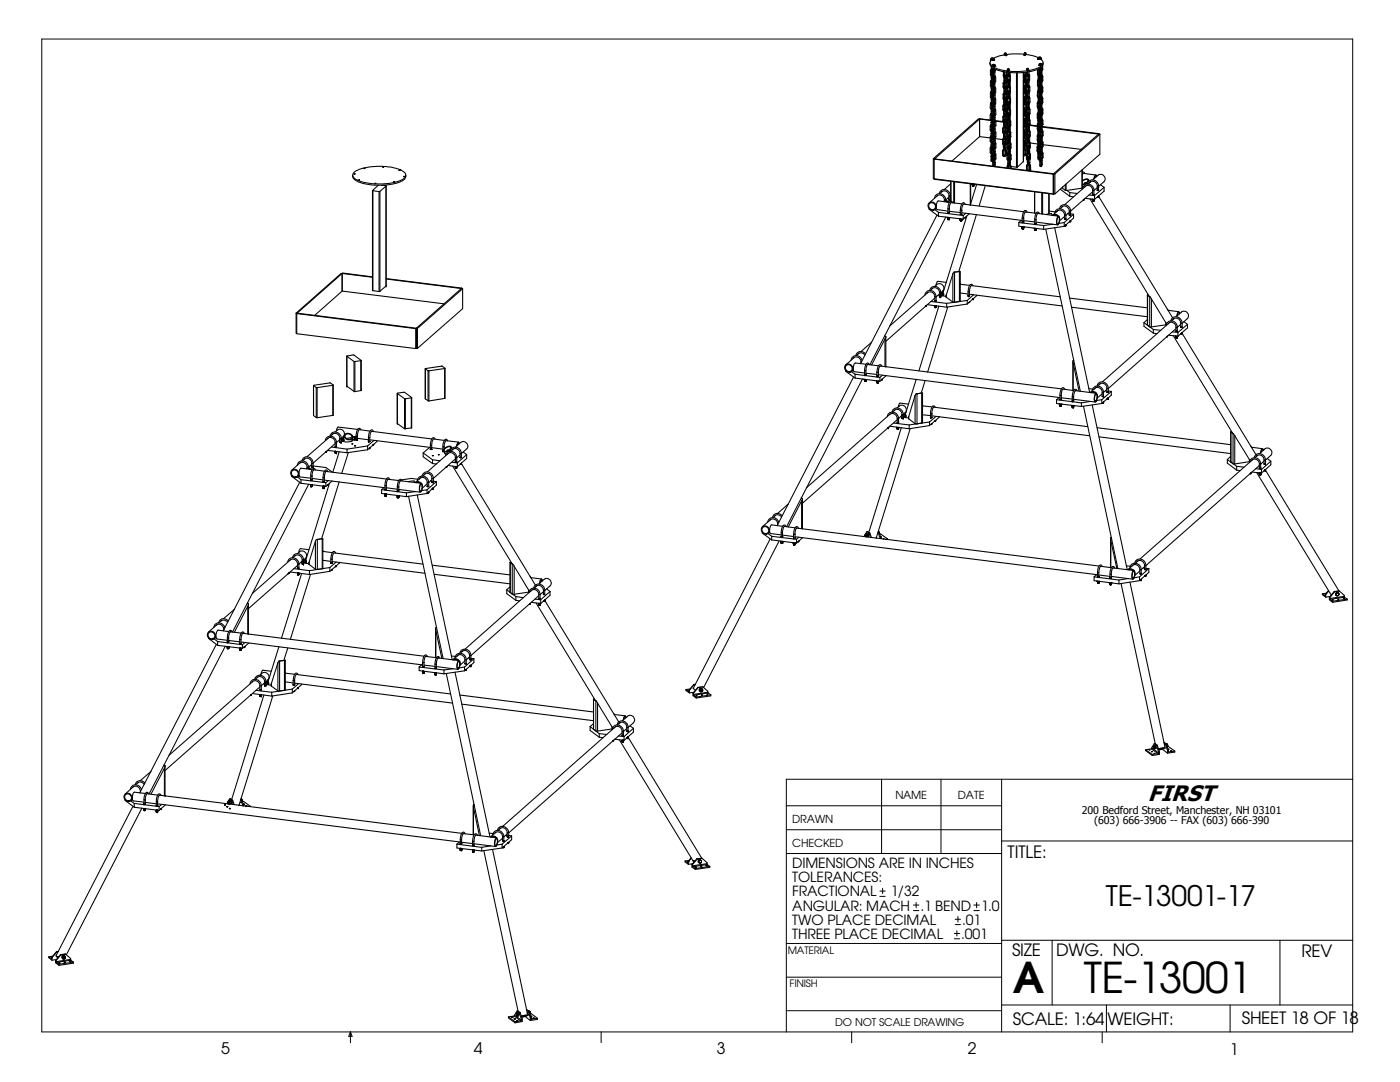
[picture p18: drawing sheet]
<svg xmlns="http://www.w3.org/2000/svg" width="279mm" height="216mm" viewBox="0 0 279 216" stroke-linecap="round" stroke-linejoin="round" font-family="sans-serif">
<defs><g id="words">
<g font-size="8.5">
<text x="202.1" y="198.2">A</text>
<text x="216.3" y="198.1">TE-13001</text>
</g>
<text font-size="5.6" x="220.7" y="180.7">TE-13001-17</text>
<text font-size="4.5" x="229.1" y="159.8">FIRST</text>
<g font-size="3.4">
<text x="201.1" y="171.2">TITLE:</text>
<text x="202" y="190.8">SIZE</text>
<text x="210.8" y="190.8">DWG. NO.</text>
<text x="259.8" y="191">REV</text>
<text x="202.1" y="204.4">SCALE: 1:64</text>
<text x="221" y="204.5">WEIGHT:</text>
<text x="247.8" y="204.4">SHEET 18 OF 18</text>
</g>
<g font-size="3.2">
<text x="44.2" y="210.4">5</text>
<text x="94.6" y="210.3">4</text>
<text x="143" y="210.4">3</text>
<text x="193.2" y="210.4">2</text>
<text x="245.4" y="210.6">1</text>
</g>
<g font-size="2.8">
<text x="158.1" y="173.2">DIMENSIONS ARE IN INCHES</text>
<text x="158.1" y="176.1">TOLERANCES:</text>
<text x="158.1" y="178.9">FRACTIONAL</text>
<text x="177.8" y="178.9">1/32</text>
<text x="158.1" y="181.7">ANGULAR: MACH</text>
<text x="158.1" y="184.5">TWO PLACE DECIMAL</text>
<text x="183.7" y="181.7">.1 BEND</text>
<text x="192" y="184.5">.01</text>
<text x="195.8" y="181.7">1.0</text>
<text x="158.1" y="187.3">THREE PLACE DECIMAL</text>
<text x="191.9" y="187.3">.001</text>
</g>
<g font-size="2.2">
<text x="178.7" y="159.4">NAME</text>
<text x="191.2" y="159.4">DATE</text>
<text x="158.1" y="164.2">DRAWN</text>
<text x="158.1" y="169.1">CHECKED</text>
</g>
<g font-size="2.1">
<text x="215.9" y="162.3">200 Bedford Street, Manchester, NH 03101</text>
<text x="218.4" y="164.5">(603) 666-3906 -- FAX (603) 666-390</text>
<text x="166.7" y="204.8">DO NOT SCALE DRAWING</text>
</g>
<g font-size="2">
<text x="157.2" y="190.3">MATERIAL</text>
<text x="157.6" y="196.9">FINISH</text>
</g>
</g></defs>
<g fill="none" stroke="#000" stroke-width=".2">
<path d="M8.3 7.8h261.7v198.1h-261.7zM175.9 155.5v14.8M187.8 155.5v14.8M199.9 155.5v50.4M270 155.5h-113.1v50.4M44.8 160.6h.2zM45.3 161h.2zM45.8 161.3h.2h-.2M45.8 161.3v.1M48 160.1h.3zM48.6 160.5h.2M48.6 160.5h.1"/>
<path d="M48.8 160.5h-.1M49 160.8l.3 .1zM137.3 172h.1M137.5 172l-.3-.1 .3 .1M138.3 171.8h.3zM138.8 173l.2 .1zM138.8 173.1h.1M138.9 173.1h.1M139.4 171.6h.1M139.4 171.6l.3 .1zM139.8 172.9l.2-.1zM140.9 172.7h.2z"/>
<path d="M156.9 160.8h43M156.9 165.6h43M156.9 170.3h43M175.6 178.9h1.1M175.6 177.8h1.1M176.1 177.2v1.1M199.9 167.8h70.1M10.2 191.1h.3zM11.3 190.9h.3zM11.7 192.2h.3zM12.4 190.8h.1M12.4 190.7l.3 .1z"/>
<path d="M12.8 192h.2zM13.9 191.8l.2 .1zM14.1 191.9h.1M156.9 195h43M156.9 188.3h43M182.3 181.7h1.1M182.3 180.6h1.1M182.8 180.1v1M190.5 187.3h1M190.5 186.3h1M190.6 184.5h1.1M190.6 183.4h1.1"/>
<path d="M191 185.7v1.1M191.2 182.9v1.1M194.4 181.7h1.1M194.4 180.6h1.1M194.9 180.1v1M199.9 187.6h70.1M210 187.6v12.9M255.4 187.6v12.9M69.9 205.9v2.2M69.9 205.9l.4 .9h-.7zM102.1 202.9h.3zM102.3 202.9v.1"/>
<path d="M102.6 203.3h.2zM103.1 203.7h.2zM105.4 202.4l.2 .1zM106 202.8h.1zM106.4 203.2h.2zM120 205.9v2.2M156.9 201.7h43M170 205.9v2.2M199.9 200.5h70.1M220 205.9v2.2M220.8 200.5v5.4M245.5 200.5v5.4"/>
</g>
<g fill="none" stroke="#000" stroke-width=".21">
<path d="M197.6 12.5l.1 .6 .2 .2M197.7 18.3v1.1l.2 .2M197.8 11.7l.4-.1 .3 .3M197.8 13.9l-.1 .2v.8l.2 .3M197.8 16.1l-.1 .2v.8l.2 .3M197.8 13.9l.1 .3M197.8 14.9l.1 .1M197.8 16.2l.1 .3M197.8 19.3l.1 .2M197.8 17.1l.1 .2M197.8 18.4l.1 .3M197.8 13.9h.1"/>
<path d="M197.8 15.4l.1 .1M197.8 16.2h.1M197.8 19.9h.1M197.8 17.7h.1M197.8 18.4l.1 .1M197.8 13.3v.6M197.8 15.4v.8M197.8 17.7v.7M197.8 18.6v.7M197.8 19.9v.8M197.9 11.9a.17 .17 0 0 1 .2-.1 .17 .17 0 0 1 .1 .2M197.9 14.1h.1"/>
<path d="M197.9 16.3l-.1 .8M197.9 11.9h.1M197.9 14.1l-.1 .8M197.9 14l.2 .4 .1 .7M197.9 16.2l.1 .3M197.9 14.9h.1M197.9 19.3l.1 .1M197.9 17.1l.1 .1M197.9 18.4l.2 .4M197.9 14.2h.1M197.9 16.5h.1M197.9 18.7h.2"/>
<path d="M197.9 14l.1 .1M197.9 13.3h.1M197.9 13.3v.7M197.9 14.2v.7M197.9 15.5v.7M197.9 16.5v.6M197.9 17.7v.7M197.9 18.7v.6M197.9 19.9v.7M197.9 15.5h.1M197.9 16.2l.1 .1M197.9 14.9h-.1"/>
<path d="M197.9 19.3h-.1M197.9 19.9h.1M197.9 17.1h-.1M197.9 17.7h.1M197.9 18.4l.1 .1M198 11.8l-.1 .1M198 13.3v.8M198 14.1v.1l.3 .2M198 16.3l.3 .3M198 19.4l-.2 .5M198 17.2l-.2 .5M198 18.5l.3 .3"/>
<path d="M198 11.9l.2 .1zM198 17.2h.1M198 19.4h.1M198 15.5v.8M198 17.7v.8M198 19.9v.8M198 16.5l.1 .9M198 11.8a.78 .78 0 0 0-.1 1.3M198 16.5l.1 .1M198 14.3v.9M198 16.5h.1M198.1 14.9l-.3 .5"/>
<path d="M198.1 18.7v.9M198.1 16.6h.1M198.1 16.6v.7M198.2 16.3v.1M198.2 16.3l.2 .5M198.2 13.8l.1 .2M198.2 13.8l.2 .2M198.2 18.2l.2 .3M198.2 18.3l.1 .2M198.2 16l.2 .2M198.2 16l.1 .2M198.2 17.7v.9"/>
<path d="M198.2 18.8h.1M198.2 13.3l1 .5 1.8 .3M198.2 13.3h.1M198.2 18.8v.7M198.2 13.8h.1M198.2 15.5v.5M198.2 17.7v.5M198.2 20v.4M198.2 14.1v.1M198.2 16.4h.1M198.2 18.6h.1M198.2 14.2v-.7l1 .6 1.8 .3"/>
<path d="M198.2 14.2v1.1M198.2 15.3v1M198.2 16.4v1.2M198.2 18.6l.1 1.1M198.2 13.3h.3zM198.2 15.3h.1M198.2 13.6v.2M198.3 15l-.3 .2-.1 .3M198.3 15.1l-.2 .1-.1 .3M198.3 19.4l-.4 .5M198.3 19.5l-.3 .4M198.3 19.7l-.1 .2 .1 .9"/>
<path d="M198.3 17.3l-.2 .1-.1 .3M198.3 17.5l-.1 .2M198.3 17.2l-.3 .2-.1 .3M198.3 19.7l-.1 .1M198.3 13.6v.2M198.3 16.2l.2 .1v.4M198.3 18.5h-.1l.1 .1 .1 .4M198.3 18.5l.3 .5M198.3 16.2l-.1 .1M198.4 14.5l-.2-.5 .3 .1v.4M198.4 15.2l-.1 .3h-.1M198.4 17.5l-.1 .3-.1-.1"/>
<path d="M198.4 19.8l-.1 .2-.1-.1M198.4 17.5h.1M198.4 14.5h.1M198.4 14.5v.7M198.4 16.8v.7M198.4 19v.8M198.4 13.1v.1M198.4 13.9v.1M198.4 12v-.1a.38 .38 0 0 0-.4-.3 .38 .38 0 0 0-.3 .3v.3M198.4 13.2l.1 .1M198.4 13.9l.1 .1M198.4 13.2h.1"/>
<path d="M198.4 13.7v.2M198.4 12h.1M198.5 16.1l-.1 .2M198.5 18.3l-.1 .2M198.5 15.5h-.2v.5M198.5 17.7l-.2 .1v.4M198.5 20h-.2v.4M198.5 16.1v.1M198.5 15.5v.6M198.5 17.7v.6M198.5 20v.6M198.5 18.3v.1"/>
<path d="M198.5 14v.1M198.5 13.3l-.2-.2-.1 .2M198.5 15.4v.1M198.5 15.5h.1M198.5 13.3h.1M198.5 11.9v.1M198.5 13.8v.2M198.5 11.9l-.1 .1M198.5 13l-.1-.2a.38 .38 0 0 0-.5 .5M198.5 15.2v.3M198.5 16.2v.1M198.5 17.5v.2"/>
<path d="M198.5 18.4v.1M198.5 14.5v.7M198.5 15.5v.7M198.5 16.7v.8M198.5 17.7v.7M198.5 19.9v.7M198.5 15.2h-.1M198.5 16.7l-.1 .1M198.6 15.2l.1 .2v.9l-.2 .2M198.6 17.4l.1 .2v.9l-.2 .2M198.6 19.7l-.1 .3M198.6 19v.7"/>
<path d="M198.6 19h-.2M198.6 19.7l-.2 .1M198.6 19.6l.1 1.1-.2 .3M198.7 13.8l-.2 .5M198.8 13.2a.41 .41 0 0 0-.5-.3 .41 .41 0 0 0-.3 .4M200.2 19.6l.1 .3M200.2 17.4l.2 .3M200.2 18.9h.1M200.2 19.6l.1 .1M200.2 16.6v.8M200.2 18.9v.7M200.2 17.4h.1"/>
<path d="M200.2 16.6l.1 .1M200.2 14.3v.1M200.2 15.1l.2 .4v.6M200.2 14.4h.1M200.2 15.1l.1 .1M200.2 14.4v.7M200.3 19.7l.1 .3h.2M200.3 17.4l.1 .3h.2M200.3 16.7v.7M200.3 18.9v.8M200.3 15.2l.3 .3M200.3 19.9l.1 .8"/>
<path d="M200.3 19.9l.1 .6M200.3 14.3v.9M200.4 17.7v.8M200.4 15.4v.9M200.4 11l.1-.4 .2 .5M200.4 18.3v.2M200.4 19.6l.2 .2-.1 .9-.1-.2M200.4 16.1v.1M200.4 17.7v.6M200.5 14.4v.8l.1 .1M200.5 14.4h.1M200.5 17.4l.1 .3v.7"/>
<path d="M200.5 19.7h.1M200.5 15.2l.1 .1-.1 2.1M200.5 17.4l.1 .2M200.5 17.5h.1M200.5 10.6l.4 .1v.4M200.5 15.2h.1M200.6 18.4l-.2 .4v.9l.2 .1M200.6 18.4l-.4 .2v.3M200.6 18.5l-.2 .1-.1 .3M200.6 18.2l-.2 .1M200.6 16.3l-.3 .4M200.6 16.2l-.4 .4"/>
<path d="M200.6 16l-.2 .1M200.7 11l-.2-.2v.1h.2l-1.6 .4-.8 .3M200.7 18.5l-.2 .3M200.7 11h-.2h.2M200.7 11h.1M200.7 17.7v.8M200.7 19.9v.8M200.7 18.5h.2M200.7 18.7v.1M200.7 16.3v.2h-.2M200.7 15.5h.1M200.7 15.5v.8"/>
<path d="M200.7 16.3h.2M200.7 18.7l.1 .1M200.7 16.5v.1M200.7 18.7l-.1 .1M200.7 11.1h.1M200.7 16.6v.6M200.7 18.8v.6M200.7 11.1h.3M200.7 18.8h.1M200.7 16.6h.1M200.8 16.5v.1M200.8 16.5l-.2 .1"/>
<path d="M200.8 15v.1M200.8 19.6h.1M200.8 17.3v.1M200.8 14.4v.6M200.8 15h.1M200.8 17.4l-.3-.2 .2 .5M200.8 19.9v-.4l-.4-.1 .3 .5M200.8 15.1l-.3-.1 .2 .5M200.8 17.7h-.1M200.8 16.6v.8M200.8 18.8v.8M200.8 19.9v.8"/>
<path d="M200.8 19.9h.1M200.8 19.9h-.1M200.9 18.5l-.2 .2M200.9 18.5l.1 .3M200.9 16.3l-.1 .2M200.9 14.4v.6M200.9 16.2v.1M200.9 18.3v.2M200.9 14.9l-.1 .3v.9l.2 .2M200.9 16.3l.1 .1M201 15v.2h.3M201 15h.2"/>
<path d="M201 14.2h.2M201 14.2v.8M201 15.2h.1M201 16v.1M201 17.2l.1 .2M201 17.2l-.2 .1v1l.2 .2M201 18.2v.1M201 18.6l.1-.5h.3l-.2 .5M201 19.4l.1 .2 .2 .1M201 19.4l-.2 .3 .1 .9 .1 .2M201 17.1l-.1 .1M201 18.6h.2"/>
<path d="M201 17.2h.2M201 19.4h.2M201 19.4v.1M201 15.2v.8M201 16.4v.8M201 17.5v.7M201 18.6v.8M201 16.4h.2M201 17.4v.1M201 19.7v.9M201 15.2l.1 .7M201.1 15.9v.1"/>
<path d="M201.1 19.6l-.1 .1M201.1 17.4h.2M201.1 17.4l-.1 .1M201.1 15.9l-.1 .1M201.1 18.2h-.1M201.1 17.4v.8M201.1 19.6v.1M201.1 19.7h-.1M201.1 19.7v.7M201.2 15v.2h.1M201.2 17.2l.1 .2M201.2 14.2v.8"/>
<path d="M201.2 16.4v.8M201.2 14.9l.3 .4M201.2 14.8l.3 .1 .1 .3M201.2 19.4l.1 .2M201.2 14.1h.2M201.2 14.8h.2M201.2 18.6v.8M201.2 14.2h.1M201.3 17.1l.1 1.2M201.3 17.1l.2 .2v.3M201.3 17.1l.3 .2v.2M201.3 19.3l.2 .1 .2 .3"/>
<path d="M201.3 17h.1M201.3 19.2h.1M201.3 16.4v.7M201.3 16.2v.2M201.3 19.4l.3 .4M201.3 16.2h.1M201.3 16.1h.1M201.3 18.4h.1M201.3 13.7h-.2l-.1 .5M201.3 16.1v.1M201.3 15.9l-.2 .1-.1 .4M201.3 14.1h.1h-.2"/>
<path d="M201.4 14.8v.1M201.4 14.1l-.1-.2-.1 .3M201.4 15.9l-.2 .5M201.4 17v.1M201.4 18.3l-.1 .1M201.4 18.3l-.1 .2v.9l.1 .4v.7M201.4 14.4v.4M201.4 16.3v.7M201.4 14.5v.4M201.4 19.2v.1M201.4 18.6v.6M201.5 14l-.2-.3-.1 .5"/>
<path d="M201.5 16.3l-.1 .8M201.5 16.3h-.1M201.5 14.5v.5M201.5 16.3v.9M201.5 18.5v.9M201.5 15.3l.1 2.1M201.5 17.6l.1 .7M201.6 18.3l-.3 .3M201.6 14.5v.7M201.6 18.4v1.2M201.6 19.8v.7M201.6 16l-.3 .4"/>
<path d="M201.6 16l-.1 .3M201.6 18.2l-.1 .3v.9M201.6 15.2l-.1 .1M201.6 15.2v.8M201.6 17.5v.7M201.6 17.5l-.1 .1M201.6 18.2v.1M201.7 19.7v.8M201.7 19.7l-.1 .1M202.9 14.5v18.9M203 14.5v18.9M204.2 14.5v17.8"/>
<path d="M204.3 15.3h.1M204.3 16.2v.2M204.3 16.2h.1M204.3 17.6h.1M204.3 17.3v.1M204.3 14.5l-.1 17.8M204.3 16.2h.2M204.3 15v.1M204.3 15.4l.1-.5h.3l-.2 .6M204.3 14.5v.5M204.3 19.5h.1M204.3 15.4l.2 .1"/>
<path d="M204.3 15.4v.8M204.3 16.5v.8M204.3 17.2l.3-.1-.1 .5h-.2zM204.3 18.6v.1M204.3 19.3h.3l-.2 .5h-.1zM204.3 16.4v.1M204.3 10.8h-2.3l-1.1 .1M204.3 18.6h.2M204.3 16.4l.3 .1M204.3 16.4v.9M204.3 11h.1M204.3 11h.2"/>
<path d="M204.3 18.6v.8M204.3 16.5h.1M204.4 14.4l-.1 .6M204.4 18.4l.2 .2M204.4 18.4h-.1v.2M204.4 17.6v.8M204.4 19.8v.8M204.5 16.2l.1 .2M204.5 15.5v.7M204.5 18.3l.1 .3M204.5 18.3l.4 .4M204.5 18.4l.2 .1 .1 .3"/>
<path d="M204.5 18.2h.1M204.5 19.6h.1M204.5 11h.1M204.6 18.6v1M204.6 16.1l.3 .2M204.6 16.2l.3 .4M204.6 16h.1M204.6 17.4h.1M204.6 10.9h.1M204.6 15.2h.1M204.6 17.4h-.1v.9M204.6 18.2v.2"/>
<path d="M204.6 19.6l-.1 .1M204.6 19.6h-.1v1.1l.1-.3M204.6 15.1l-.1 1 .1 1.3-.1 .1M204.6 17.6v.6M204.6 19.9v.5M204.7 15.4h-.1M204.7 14.4v.7l-.1 .1M204.7 16l-.1 .1M204.7 15.2h.1M204.7 15.2v.8M204.7 18.2l.2 .3 .1 .6M204.7 10.5h-.3l-.1 .5"/>
<path d="M204.7 10.8v-.1l-.1 .3M204.7 19.8l-.2 .1M204.7 16.1v.1M204.7 17.6l-.2 .1M204.7 10.8h-.1l2.6 .7M204.7 17.4l.1 .1M204.7 18.2h.1M204.7 10.8v.1M204.7 17.4v.8M204.7 19.7v.7M204.7 19.7h.1M204.8 16l.1 .3h.2"/>
<path d="M204.8 16l-.1-.1 .2 .4M204.8 18.1l-.1 .3M204.8 19.8l-.2 .9M204.8 15.2v.8M204.8 18.2l.3 .3M204.8 10.9l-.2-.4-.1 .5M204.8 17.5v.7M204.8 18.8v.6M204.8 19.7v.8M204.9 16.8v.3M204.9 14.4v.5M204.9 16.2v.9"/>
<path d="M204.9 13.9l.1-.2 .1 .5M204.9 14l.1-.2 .1 .3M204.9 18.5v.8M204.9 14l.2 .1M204.9 18.8h-.1M204.9 14h.1M204.9 19.1v.2M204.9 13.7a.35 .35 0 0 1 .4 .1 .35 .35 0 0 1 .1 .3M204.9 16.9v.1M204.9 14.4v.4M204.9 16.3v.6M205 18.2l.1 .1v1l-.1 1.1"/>
<path d="M205 19.1v.2M205 18.3h.1M205.1 16.1v-1.7l-1.5 .1-2.4-.1 .1 1.8M205.1 14.8l-.3 .4M205.1 14.7l-.4 .5M205.1 16.1v.2M205.1 16.1h.1M205.1 14.1l-1.5 .2-2.4-.1M205.1 14.7h-.2M205.1 14.1h.1M205.1 17.1l-.1 .3v.8l.1 .2M205.1 17.1l-.2 .1-.1 .3"/>
<path d="M205.1 17l-.3 .2-.1 .2M205.1 19.3l-.3 .4M205.1 19.2l-.4 .5M205.1 19.6h.2M205.1 16.9h-.2M205.1 19.1h-.1M205.1 16.3v.8M205.1 14.9v.2h-.1M205.1 14.9h.3M205.1 14.2v.7M205.2 17.1l-.1 .3h-.1M205.2 18.5l-.2-.5a.39 .39 0 0 1 .4 .5"/>
<path d="M205.2 19.3l-.1 .3M205.2 17.1h.2M205.2 18.5h.2M205.2 16.4v.7M205.2 18.5v.8M205.2 15.2h-.1M205.2 15.2v.7M205.2 15.8l.1 .1M205.3 19.6h.1M205.3 17.4h-.2M205.3 15.1v.1M205.3 17.4h.1"/>
<path d="M205.3 18.1l.1 .1M205.3 17.4v.7M205.3 19.6v.7M205.3 18.1h.1M205.3 15.9v.1M205.3 17.3l.1 .1M205.3 19.5l.1 .1M205.3 15.1v.8M205.4 14.9l-.2 .3M205.4 16.3l-.1-.4-.3-.1 .2 .6M205.4 17.1l-.1 .3M205.4 17.1l.1 .2v.9l-.1 .3"/>
<path d="M205.4 18.2h-.1M205.4 14.1l-.3 .1M205.4 14.1v.8M205.4 16.3v.8M205.4 17.4v.8M205.4 19.6v.8M205.4 16.3l-.2 .1M205.4 14.9l.1 1.1-.1 .2M205.4 19.3l-.1 .3M205.4 18.5v.8M205.4 19.3h-.2M205.4 19.3l.2 1.1-.2 .3"/>
<path d="M207 19.1l.1 .3M207 19.1l.1 .1M207.1 14.7l.2 .4M207.1 16.9l.1 .3M207.1 11.8v.1M207.1 11.8h.1M207.1 14v.1M207.1 14.7v.1M207.1 14v.7M207.1 16.2v.7M207.1 18.4h.1M207.1 18.4l-.1 .7"/>
<path d="M207.1 16.2v.1M207.1 16.9v.1M207.1 13.8v.2M207.1 19.2l.2 .3M207.1 14.1l.2-.3 .2 .3M207.1 11.9v-.1a.37 .37 0 0 1 .5-.4 .37 .37 0 0 1 .3 .5M207.1 14.8l.2 .3M207.1 17l.2 .3M207.1 19.4h.1M207.1 11.9h.1M207.1 14.1v.7M207.1 16.3v.7"/>
<path d="M207.1 18.4v.8M207.2 15v.8M207.2 17.2h.1M207.2 17.2v.8M207.2 19.4v.8M207.3 19.5v.1M207.3 17.3h.1M207.3 19.6h.1M207.3 15.1v.7M207.3 17.3v.7M207.3 19.6v.6M207.3 13a.39 .39 0 0 1 .4-.3 .39 .39 0 0 1 .3 .4"/>
<path d="M207.3 14l.1 .9M207.3 16.2l.1 .1M207.3 18.1l-.2 .3M207.3 18l-.2 .4M207.3 18.3l.1 1M207.3 15.9l-.2 .4M207.3 17l.1 .1M207.3 15.8l-.2 .4M207.3 18.5h.1M207.3 17h.2M207.3 11.8v.1M207.3 16.1v.9"/>
<path d="M207.3 11.7l.2 .1h-.2M207.3 14.9h.1M207.3 19.3h.1M207.3 17.1h.1M207.4 12.8a.39 .39 0 0 1 .4-.1 .39 .39 0 0 1 .3 .4M207.4 14.9l-.1 .3v.9l.2 .2M207.4 19.3h.1M207.4 17.1h.1M207.4 14.3h.2M207.4 14.3l.1 .7M207.5 13.1l.2-.2 .2 .2-1.4 .7-1.2 .3M207.5 13.8v.1"/>
<path d="M207.5 15l.1 .3M207.5 16v.2M207.5 15.3v.7M207.5 17.3v.2l.2 .1M207.5 14.7h-.2l.2 .2M207.5 17.1l-.2 .2v1l.2 .2M207.5 18.2l.1 .2M207.5 19.5l.1 .3M207.5 11.6l.1 .1M207.5 13.6v.2M207.5 16.6v.7M207.5 18.8v.7"/>
<path d="M207.5 19.7v.7M207.5 16.6h.1M207.5 13.1h.1M207.5 15l.1 .1M207.5 17.3h.1M207.5 18.8h.1M207.5 19.5l.1 .1M207.5 13.8h.1M207.5 19.2h-.2l.2 .1-.2 .3v.8l.2 .3h-.1M207.5 13l.3 .1zM207.5 17.4v.8M207.5 13.8h.2"/>
<path d="M207.5 13v.1M207.5 13h.1M207.6 12.9l-.1 .1M207.6 16h.1M207.6 11.6v.1M207.6 18.2v.1M207.6 15.3h.1M207.6 19.8h.1M207.6 16h-.1M207.6 15.3v.7M207.6 17.5v.7M207.6 19.8v.5"/>
<path d="M207.6 18.2h-.1M207.6 11.7a.81 .81 0 0 1 .4 1.2M207.6 11.7l.1 .1M207.6 11.7h.1M207.6 15.1l.1 .2 .1-.1M207.6 17.3l.1 .3 .2-.1M207.6 19.6l.1 .2 .2-.1M207.6 14.3v.8M207.6 16.6v.7M207.6 18.8v.8M207.7 11.8l-.2-.2-.2 .2M207.7 16h-.1"/>
<path d="M207.7 18.2h-.1M207.7 11.8h.1M207.7 15.3v.7M207.7 17.6v.6M207.7 19.8v.7M207.7 14v1M207.7 15l.2 1M207.7 14.9l.3 .4M207.7 14.9l.3 .1 .1 .3M207.7 11.5l-.3-.2-.3 .5M207.7 13.7l.1 .1M207.7 18.1l.2 .2"/>
<path d="M207.7 19.3l.2 .1 .1 .3M207.7 19.5l.2 .2M207.7 19.2l.4 .2v.2M207.7 15.9l.2 .1M207.7 17.1l.2 .1 .1 .3M207.7 17.3l.2 .2M207.7 17.1l.3 .1 .1 .3M207.7 13.7h.1M207.7 13.5v.3M207.8 16.2v1.2M207.8 18.5v1.1M207.8 18.6h.1"/>
<path d="M207.8 18.4v.1M207.8 13.4l-.1 .6M207.8 13.8l-.2 .5M207.8 13.8l-.3 .1-.1 .4M207.8 14.9h.1M207.8 16.1v.1M207.8 14h-.1M207.8 18.3v.1M207.9 16l-.1 .2M207.9 16l-.3 .6M207.9 16l-.3 .1-.1 .5M207.9 19.7l-.1 .9"/>
<path d="M207.9 17.5l-.1 .9M207.9 18.3l-.3 .5M207.9 18.3h-.3l-.1 .5M207.9 13.4l-1.1 .6-1.4 .3M207.9 14.2v.7M207.9 16.4v.7M207.9 18.6v.7M207.9 14.1v.8M207.9 18.5l.1 .8M208 13.9l-.3 .3M208 16.1v.2l-.3 .1M208 18.3l-.1 .2-.2 .1"/>
<path d="M208 13.1v.8M208 15.3v.8M208 17.5v.8M208 19.7v.7M208.1 13.1h-.1M208.1 13.1v.7M208.1 13.8l-.2 .3M208.1 16l-.2 .3v.8M208.1 18.2l-.2 .3M208.1 15.3h-.1M208.1 13.8l-.1 .1M208.1 16l-.1 .1"/>
<path d="M208.1 15.3v.7M208.1 17.5v.7M208.1 19.6v.8M208.1 19.6l-.1 .1M208.1 17.5h-.1M208.1 18.2l-.1 .1M208.2 12.5l-.1 .6M70.4 35a1.56 1.56 0 0 0 1.5 1.4l2.3 .5 2.3 .1a6.6 6.6 0 0 0 4.3-1.4l.2-.6M70.6 34.7h.3zM70.7 34.3a8.5 8.5 0 0 1 4.4-1.1h1.4a6.8 6.8 0 0 1 4.4 1.4 1.04 1.04 0 0 1-.9 1.4l-1.3 .4-1.2 .2-2.7 .1a6.3 6.3 0 0 1-4.3-1.4 .72 .72 0 0 1 .2-1zM71.5 35.9h.3zM72.6 33.6h.3z"/>
<path d="M74.3 38l.1 .1M74.3 38l.1 20M74.4 38.1l1.2 .1M74.4 38.1v19.9M74.8 36.6h.3zM75.5 37l-1.2 1M75.6 38.2v20M75.8 38.2h-.2M75.8 38.2v19.9M76.2 37l.8 .1-1.2 1.1M76.3 33.3h.3zM77 37.1v20"/>
<path d="M78.5 36.3h.3zM79.6 34h.3zM80.5 35.2h.3zM186.3 31.7v3.9l.1 .1M186.3 31.7h.2M186.4 31.7l23.8 3.1M186.4 31.7v4.1l23.8 2.9M186.5 39.5l.1-.4 .5-.4a1.16 1.16 0 0 1 1.1 .2l.5 .6v.4M186.5 31.7h-.1M186.5 31.7l23.8 3M186.5 35.7l23.8 3M186.9 39.2l.4-.3 .7 .1 .3 .4 .2 .5"/>
<path d="M187.1 39l-1.6 1.5M187.5 38.7a1.12 1.12 0 0 1 1.3-.9 1.12 1.12 0 0 1 .9 1.3M187.8 38.4l.5-.3 .6 .1 .4 .4 .1 .5M188 38.2l-.5 .5M188.5 39.9h.2M188.5 39.9v.1M188.5 40l-.1 .2M188.7 39.9v.1M189.1 39.6h.3M189.4 39.1h.3M189.4 39.1v.8l.3-.1M189.4 39.8h.3"/>
<path d="M189.4 39.3l-.7 .6M189.4 39.9h.1M189.7 39.9h-.3M189.7 39.8l-.2 .1M189.7 39.9h.1M189.7 39.1v.8M189.7 39.7h.1M189.7 36.2v3.9M189.7 36.7l-1.2 1.1M189.7 39v.1M189.8 36.2v3.9M190.3 36.2v4.3"/>
<path d="M190.5 36.3v4.2M193.7 36.6v4.3l-.1-4.2M194 36.7h.1M194 36.7l.4 .1M194.1 36.9h.2M194.1 37.1h.2M194.1 37v.1M194.1 36.8h.1M194.1 36.9h.1M194.1 36.9h.3M194.1 37h.1M194.2 36.8l-.1 .1"/>
<path d="M194.3 36.7l-.2 .1M194.3 36.8h-.2M194.3 36.8l-.2 .1M194.3 36.9h-.2M194.3 37h-.2M194.3 36.9l-.2 .1M194.3 37h.1M194.3 37l-.2 .1M194.3 37.1h.1M194.3 36.8h.1M194.4 36.8h-.3M194.4 36.8l-.3 .1"/>
<path d="M194.4 36.9h-.3M194.4 36.9l-.3 .1M194.4 37h-.3M194.4 37l-.3 .1M194.4 36.8l-.1 .2M194.4 37h.1M194.4 37l-.1 .1M194.4 37h-.1M194.9 36.8l-1.2 3.8M195.5 23.7h-.3l-8.9 8M195.5 23.7l-9 8M195.5 23.7v3.6"/>
<path d="M195.5 23.7l2.3 .3M195.5 23.7l2.2 .3M195.5 27.3l2.1 .2M195.5 27.3l-5.5 4.8M196.6 37l-1.2 4.1M197.7 29.3l-.1 1.2 .4 .3M197.7 20.5l-.1 1 .3 .4M197.7 22.7l-.1 1.1 .3 .3M197.8 22.9l.1 .3h.2l-.1-.2M197.8 27.1l-.2 .2v.9l.3 .3M197.8 28.2l.1 .1h.2M197.8 29.7l.1 .3"/>
<path d="M197.8 24.9l-.2 .2v.9l.3 .3M197.8 27.4l.1 .3M197.8 32v.2l.2 .1M197.8 25.2l.1 .2M197.8 27.1h-.1M197.8 24.8l-.1 .1M197.8 22.9h.2M197.8 29h.2M197.8 26.7h.2M197.8 24.4l.2 .1M197.8 24.4v.8M197.8 26.7v.7"/>
<path d="M197.8 27.6v.6M197.8 29v.7M197.8 29.8v.6M197.8 31.2v.8M197.8 29.7h.2M197.8 27.4l.2 .1M197.8 32h.2M197.8 25.2h.2M197.8 20.7l.1 .3M197.8 20.7h.1M197.8 22.2h.1M197.8 20.8v.7"/>
<path d="M197.8 23.1v.6M197.8 22.2v.7M197.8 25.3v.7M197.9 28.1l.2 .2M197.9 25.9l.2 .2M197.9 30.3l.2 .2h-.2l-.1-.1M197.9 30.7l-.1 .5M197.9 23.7l.2 .2-.1 .1-.2-.3M197.9 30h.1M197.9 27.7h.2M197.9 28.1l-.1 .1M197.9 23.2v.5"/>
<path d="M197.9 25.4v.5M197.9 27.7v.4M197.9 30v.3M197.9 25.9l-.1 .1M197.9 30.3l-.1 .1M197.9 23.7h-.1M197.9 20.6l.2 .4M197.9 21.5l.2 .2-.3-.2M197.9 21v.5M197.9 20.6l.1 .1M197.9 21.5h-.1M197.9 22.1h.1"/>
<path d="M197.9 22.1l.1 .8M198 22.9l.1 .2M198 29.7l.1 .3M198 27.3l.2 .3M198 27.5l.1 .2M198 31.1v.1h-.2M198 32v.2h.1M198 24.3l.1-.3 .2-.1-.3 .4M198 25.1l.2 .3M198 24.3v.8M198 26.5v.8M198 27.4v.1"/>
<path d="M198 28.7v1M198 30.9v1.1M198 22.9h.1M198 28.7v.1M198 26.5v.1M198 27.3h.1M198 30.9v.1M198 24.3h.1M198 25.1h.1M198 20.9l.1 .1h-.2M198 20.7l.3 .3M198 22.9l.2 .3h.1v-.1"/>
<path d="M198 28.5l-.2 .1v.4M198 25.2l.1 .3-.2-.1M198 25.2h.1M198 22.1v.8M198 29.7l.1 .1M198 29.5l.1 .3h.2M198 29.5l.2 .3M198 27.3l.3 .3M198 27.5l.1 .9M198 26.2l-.1 .1-.1 .4M198 31.7l.2 .3M198 31.9v.1h.1"/>
<path d="M198 24h-.1l-.1 .4M198 25.1l.1 .3h.2v-.1M198 26.6v.7M198 28.8v.7M198 31v.7M198.1 20.9v.9l-.2-.1-.1 .5M198.1 23.1l.1 .1M198.1 23.1v.9M198.1 25.4v.8l-.3-.2M198.2 21v.1M198.2 20.4l.2 .3M198.2 29.8l-.1 .8"/>
<path d="M198.2 27.8v-.1l.1 .1v1l-.1-.1M198.2 25.6v-.2l.1 .2v1l-.1-.1M198.2 23.3h.1M198.2 27.8h.1M198.2 25.6h.1M198.2 21.1v.6M198.2 23.3v.6M198.2 25.6v.5M198.2 29.8h.1M198.2 27.8v.5M198.2 20.5l.2 .2M198.2 23.2v.1"/>
<path d="M198.2 27.1l.1 .3M198.2 27.1l.2 .2M198.2 28.7v.9h.3l.1-.2M198.2 30.1v-.2l.2 .3v.8h-.2M198.2 24.9l.1 .3M198.2 24.8l.2 .3M198.2 32l-.1 1.1M198.2 32.3l.1-.1 .1 .2v.8M198.2 29.4l.1 .2M198.2 29.3l.2 .2M198.2 22.6l.2 .3M198.2 22.7l.2 .2"/>
<path d="M198.2 32.3v.8h.2M198.2 30.1v.4M198.2 23.2l.1 1.1h-.1M198.2 20.8h.1M198.3 21v.9M198.3 23.1l.1 .4M198.3 23.1h.2l.1 .4M198.3 23h.1M198.3 27.6l.1 .4M198.3 27.6l.2-.1 .1 .5M198.3 25.3l.1 .4M198.3 25.3l.2 .1 .1 .3"/>
<path d="M198.3 21l-.1 .1M198.3 30.8h.1M198.3 20.8v.2M198.3 21.9l-.1 .2M198.3 21.7l-.3 .4M198.3 21.9l-.1 .1v1h.2l.1-.2M198.3 21.7l-.2 .1-.2 .3M198.3 28.3l-.2 .1-.1 .3M198.3 28.4l-.3 .4M198.3 28.5l-.1 .2M198.3 29.8l.2 .5M198.3 26.2l-.2 .1-.1 .3"/>
<path d="M198.3 26.3l-.1 .2v.8l.3 .1 .1-.2M198.3 26.1l-.3 .1v.3M198.3 32l.2 .5M198.3 24.1l-.1 .2v.9h.3v-.2M198.3 30.1h-.1M198.3 28.6h.1M198.3 32.3h-.1M198.3 29.8h.2M198.4 20.7h-.2l.2 .6M198.4 20.7l.2 .5M198.4 30.6l-.4 .4M198.4 30.7l-.2 .2v.9l.3 .1 .1-.2"/>
<path d="M198.4 30.5l-.3 .1-.1 .3M198.4 22l-.1 .3-.1-.1M198.4 24.3l-.1 .2h-.1M198.4 28.7v.3h-.2M198.4 26.5l-.1 .3-.1-.1M198.4 28.7h.2M198.4 21.3v.7M198.4 23.5v.8M198.4 25.7v.8M198.4 28v.7M198.4 23.5h.2M198.4 25.7h.2"/>
<path d="M198.5 20.6l-.1 .1M198.5 22.8l-.3 .2M198.5 31l-.1 .3-.2-.1M198.5 22.3h-.2l-.1 .3M198.5 22.3v.5M198.5 30.3v.7M198.5 32.5v.7M198.5 20.6h.1M198.5 22.8h.1M198.5 29.8l.1 .4M198.5 29.4v.1l-.3 .1M198.5 27.2l-.3 .2"/>
<path d="M198.5 32l.1 .5M198.5 31.6l-.1 .2h-.2M198.5 25l-.3 .2M198.5 31.2l-.2 .1M198.5 29h-.2M198.5 26.8h-.2M198.5 26.8v.4M198.5 29v.4M198.5 31.2v.4M198.5 27.2h.1M198.5 29.4h.1M198.5 31.6l.1 .1"/>
<path d="M198.5 25h.1M198.5 20.6v.2M198.5 22.2v.6M198.5 24.4v.6M198.5 27.6l1.6 .3M198.6 22l-.1 .3M198.6 24.2v.2l-.3 .1M198.6 26.5l-.1 .3M198.6 21.2l-.2 .1M198.6 22h-.2M198.6 21.2v.8M198.6 23.5v.7"/>
<path d="M198.6 25.7v.8M198.6 26.7v.5M198.6 28.9v.5M198.6 31.2v.5M198.6 24.2l-.2 .1M198.6 26.5h-.2M198.6 21.8l.2 1-.3 .4M198.6 28.4l.2 .2v.9l-.3 .3M198.6 31l-.1 .2M198.6 26.2l.2 .2v.9l-.3 .3M198.6 28.7l-.1 .3M198.6 24l.2 .2v.9l-.3 .3"/>
<path d="M198.6 28v.7M198.6 30.2v.8M198.6 32.5v.7M198.6 30.2l-.1 .1M198.6 31h-.1M198.6 28h-.2M198.6 32.5h-.1M198.7 30.6v1.2l-.5 .2-.2-.3M198.7 24.1l1.5 .2M198.8 24.2l1.5 .2M200.1 30.9l.2 .3M200.1 30.1l.1 .1"/>
<path d="M200.1 30.9h.1M200.1 30.1v.8M200.1 28.6l.1 .3M200.1 26.4l.2 .3M200.1 27.9h.1M200.1 28.6l.1 .1M200.1 25.6v.8M200.1 27.9v.7M200.1 25.6l.1 .1M200.1 26.4h.1M200.2 21.8l.2 .4M200.2 24.1l.1 .3"/>
<path d="M200.2 21.1v.7M200.2 23.4v.7M200.2 30.2v.7M200.2 21.1v.1M200.2 21.8v.1M200.2 23.4h.1M200.2 24.1v.1M200.2 28.7v.2l.3 .1M200.2 26.4l.3 .4M200.2 25.7v.7M200.2 27.9v.8M200.2 21.9l.4 .4"/>
<path d="M200.2 28.9l.2 .8M200.2 24.2l.1 .2 .2 .1M200.2 28.9l.1 .4M200.2 21.2v.7M200.2 23.4v.8M200.3 26.6l.1 .9M200.3 24.4l.1 .8M200.3 24.4l.1 .5M200.3 22.1l.1 .9M200.3 29.3h.2M200.4 27.5l-.3 .4M200.4 28.4l.1 .2-.1 .9-.1-.2"/>
<path d="M200.4 29.7l-.3 .4M200.4 27.1h.1M200.4 24.9h.1M200.4 28.5h.1M200.4 26.7v.4M200.4 27.5h.1M200.4 27.9h.3M200.4 26.2l.1 .3v.8l-.1-.2M200.4 24l.1 .3M200.4 24.1l.1 .2M200.4 28.7h.1M200.4 26.5h.1"/>
<path d="M200.4 26.3h.1M200.4 24.1h.1M200.4 22.2v.5M200.4 21.9v.1M200.4 27.5l-.2 .4M200.4 21.8l.2 .3M200.4 27.5v.1M200.4 24.3h.1M200.5 25.3l-.3 .4M200.5 25.3h-.2l-.2 .3M200.5 23l-.1-.1-.2 .5M200.5 23l-.3 .4"/>
<path d="M200.5 25.3v.1M200.5 20.8h-.2l-.1 .3M200.5 20.8l-.3 .4M200.5 24.3v.8l-.1-.2M200.5 22.6l-.1 .1M200.5 20.8v.2M200.6 20.7h-.1M200.6 27.3l-.2 .3M200.6 29.5l-.1 .2h-.1M200.6 29.7l.3 .2v.9a.36 .36 0 0 1-.3 .4 .36 .36 0 0 1-.4-.3M200.6 22.1l-.1 .8-.1-.2M200.6 20.4l-.2 .1"/>
<path d="M200.6 29.5h.1M200.6 27.3h.2M200.6 26.5v.8M200.6 28.7v.8M200.6 27.7l.1 .1M200.6 25.1l-.1 .3M200.6 30.8v.1l-.2 .1M200.6 22.9l-.1 .3v-.2M200.6 30l.1 .1M200.6 22.9h.2M200.6 25.1h.2M200.6 22.1v.8"/>
<path d="M200.6 24.3v.8M200.6 29.9v.9M200.6 30.8h.1M200.7 20.7l-.2 .3M200.7 29.7l-.3 .1-.2 .4M200.7 23.2v.1M200.7 29.7v.1M200.7 25.4v.7M200.7 27.8v.5M200.7 20.7h.1M200.7 27.8v.1M200.7 25.5v.1"/>
<path d="M200.7 27.5l.2 .2v.9l-.2 .3M200.7 30.1l-.1-.2-.2 .1-.1 .9 .2 .2 .2-.3M200.7 27.5l.1 .1M200.7 21l.1 .1M200.7 21v.7M200.7 23.3v.6M200.7 30.1v.7M200.7 23.3h.1M200.7 27.9l-.1-.2-.2 .2v.8l.1 .1M200.7 25.3l.2 .1v1.1l-.1 .1M200.7 25.6v-.2l-.3 .1v.9l.1 .1M200.7 28.7l-.1-.5h-.2l.2 .5"/>
<path d="M200.7 29.5v.2M200.7 25.3h.1M200.7 25.6v.6M200.7 27.9v.5M200.7 28.7v.8M200.7 28.7h-.1M200.8 21.1a.17 .17 0 0 0-.2-.2 .17 .17 0 0 0-.2 .1v1l.2 .1M200.8 26.5l-.2-.5h-.2l.2 .5M200.8 27.3l-.1 .2-.2 .1M200.8 24.3l-.1-.4-.3-.1 .2 .5M200.8 25.1l-.1 .2-.2 .1M200.8 23.3l-.1-.1-.3 .1v.8"/>
<path d="M200.8 21.1v.7M200.8 23.3v.7M200.8 24.3v.8M200.8 26.5v.8M200.8 26.5h-.2M200.8 24.3h-.2M200.8 24.4l.1 .1M200.8 20.7v.1l-.3 .2M200.8 22.1l-.1-.5h-.3l.2 .5M200.8 22.9l-.1 .2-.2 .1M200.8 23l.2 .2v.8M200.8 22.1v.8"/>
<path d="M200.8 22.1h-.2M200.8 24.3h.1M200.9 20.8l.1 .9-.1 .2v.9l.1 .2M200.9 22.1h-.1M200.9 24.3l-.1 .1M200.9 27.9l.2 .1M201 24l-.1 .2v.9l.2 .2M201 21.6l.1 .2M201 22.7l.1 .1M201 23l.2-.5h.2l-.1 .5M201 23.8l.1 .2 .2 .1M201 26.2l-.1 .1v1l.2 .3"/>
<path d="M201 20.8h.2M201 23.8h.3M201 23h.3M201 21.6h.2M201 20.8v.8M201 22v.7M201 23v.8M201.1 24.2l.2-.2 .2 .3v.7M201.1 28.2l.1 .2 .2 .1M201.1 25.2l.1-.4 .3-.1-.2 .6M201.1 26v.2l.3 .1M201.1 26.5l.2-.2 .2 .2v.8"/>
<path d="M201.1 22.7h-.1M201.1 24.2v.8M201.1 20.4l-.1 .1M201.1 25.2l.2 .1M201.1 25.2v.8M201.1 27.4v.8M201.1 26h.2M201.1 28.2h.2M201.1 26.5v.7M201.1 21.8l-.1 .2M201.1 21.8v.1M201.1 29.6l.1-.4 .3-.1-.2 .6"/>
<path d="M201.1 30.4l.1 .2 .2 .1M201.1 31l.1-.2 .3 .1v1h-.1M201.1 28.4l-.2 .3 .1 .9 .1 .2M201.1 28.7l.1-.1 .3 .1v.8M201.1 31.8l.2-.5h.2l-.2 .6M201.1 32.6l.1 .2 .4 .2 .1 .3M201.1 21.8l.2 .1M201.1 28.4h-.1M201.1 27.2h.1M201.1 21.9l-.1 .1M201.1 21.9v.7M201.1 27.2v.1"/>
<path d="M201.1 28.4h.1M201.1 28.7v.8M201.1 29.6v.8M201.1 31.8v.8M201.1 24.2h.1M201.1 24.2l.1 .6M201.1 29.6l.2 .1M201.1 30.4h.2M201.1 31l.1 .7M201.1 31.8l.2 .1M201.1 32.6h.2M201.2 24.1l-.1 .1"/>
<path d="M201.2 30.6l-.2 .2v1l.1 .2M201.2 30.6l-.1 .1M201.2 33.2l.2-.1 .1 .5M201.2 26.4v.6M201.2 33.2v.3M201.2 26.4l-.1 .1M201.2 24.5h.3M201.2 24.4h.3M201.2 21.6l.1 .2M201.2 26.9h.3l-.2 .6-.2-.1zM201.2 32.9h-.1M201.2 26.3v.1"/>
<path d="M201.2 20.8v.8M201.2 28.6v.6M201.2 30.9v.5M201.2 30.9l-.1 .1M201.2 28.7h-.1M201.3 23.8v.3M201.3 30.8l-.1 .1M201.3 26l.1 .3M201.3 23v.8M201.3 25.3v.7M201.3 33.1v.4M201.3 33.1l-.1 .1"/>
<path d="M201.3 21.5v.2M201.3 21.6l.2 .2 .1 .3M201.3 21.5l.3 .3 .1 .2M201.3 30.4l.1 .3M201.3 28.2l.1 .3M201.3 32.9l-.3 .2v.4M201.3 21.4h.1M201.3 23.6h.2M201.3 29.7v.7M201.3 20.6h.1M201.3 21.8l.1 1M201.3 23.8v.1"/>
<path d="M201.3 23.9l.3 .4M201.3 23.9h.2l.2 .3M201.3 25.1h.1M201.3 32.6l.1 .3h.1M201.3 25.2l.1 .9 .1-.3M201.3 22.9h.1M201.3 28h.2M201.3 25.1h.2M201.3 25.8h.2M201.3 21.7v.1M201.3 23.9v.2M201.3 27.4v.8"/>
<path d="M201.3 31.9v.7M201.4 20.3l-.3 .1-.1 .4M201.4 28.4l.3 .4M201.4 28.4h.2l.2 .3M201.4 26.2l.2 .1v.2M201.4 26.2l.1-.1 .2 .4M201.4 29.5h.1M201.4 30.2h.1M201.4 27.3h.1M201.4 26.2v.1M201.4 28.4v.1M201.4 20.3l-.2 .5"/>
<path d="M201.4 21.4v.2M201.4 20.6h-.1v.9M201.4 22.8l-.1 .1M201.4 22.8l-.1 .1v1l.2-.3M201.4 30.6l.3 .4M201.4 20.5l-.1 .2M201.4 31.7h.1M201.4 20.8v.6M201.4 30.6v.1M201.5 25l-.2 .2M201.5 27.2l-.2 .2M201.5 29.6h-.1"/>
<path d="M201.5 27.3l-.2 .1M201.5 23.1v.5M201.5 25.4v.4M201.5 21.3v.3M201.5 29.4h-.1v1.1l.1-.3M201.5 30.6l.3 .4M201.5 31.8l-.1 .1M201.5 28l-.1 .3-.1-.1M201.5 29.5l-.1 .2M201.5 31.6l-.1 .1 .1 1v-.3h-.1M201.5 32.8l.3 .4M201.5 23.7v.2"/>
<path d="M201.5 27.6v.4M201.5 29.8v.4M201.5 30.6h.1M201.5 32.8v.1M201.5 30.6h-.1M201.5 27.9v.4M201.5 25.7v.4v-.1M201.6 30.1l-.1 .5M201.6 32.3l-.1 .6M201.6 20.5l-.1 .2-.2 .2M201.6 25.2l-.1 .1M201.6 20.7v1.1"/>
<path d="M201.6 22.9v1.1M201.6 25.2v1M201.6 29.8v.8M201.6 22.1v.7M201.6 22.8l-.3 .3M201.6 25.1l-.1 .2-.2 .1M201.6 24.3v.8M201.6 26.5l.1 .8M201.7 22.7l-.2 .3v.9M201.7 29.5l-.1 .3-.2 .1M201.7 20.5l-.2 .3v.9M201.7 27.3l-.4 .3"/>
<path d="M201.7 22l-.1 .1M201.7 22.7l-.1 .1M201.7 22v.7M201.7 28.8v.7M201.7 20.5h-.1M201.7 25l-.1 .2M201.7 31.8l-.3 .3M201.7 27.2l-.2 .4 .1 .8M201.7 25l-.1 .1M201.7 24.2l-.1 .1M201.7 24.2v.8M201.7 26.5v.7"/>
<path d="M201.7 31v.8M201.7 33.3v.3M201.7 27.2v.1M201.7 26.5h-.1M201.8 31.7l-.2 .3v.9M201.8 29.5l-.2 .3M201.8 31h-.1M201.8 31.7l-.1 .1M201.8 28.7v.8M201.8 31v.7M201.8 28.7l-.1 .1M201.8 29.5h-.1"/>
<path d="M201.8 33.2l-.1 .1M201.8 33.2v.4M201.8 33.2l1.1 .2M202.9 33.4h.1M204.2 32.3l-1.2 1.1M204.3 20.7v.1h.2M204.3 26v-.1h.3l-.3 .5M204.3 27.4h.1M204.3 27.6l.3 .1v.8l-.2 .2M204.3 23.9l.1-.2h.2l-.2 .5M204.3 25.2h.2M204.3 25.4h.3v.9l-.2 .2"/>
<path d="M204.3 28.2l.3-.1-.2 .1-.1 .4M204.3 29.8l.2 .1v.9l-.2 .1M204.3 30.7l.2 .2M204.3 22.9v.1M204.3 23.2l.1-.1 .2 .1v.8M204.3 29.6h.1M204.3 20.5l.1 .1M204.3 26.4h.1M204.3 27.1v.1M204.3 24.2h.1M204.3 24.9l.1 .1M204.3 28.6h.1"/>
<path d="M204.3 29.3v.1M204.3 22h.1M204.3 22.7l.1 .1M204.3 21v-.2l.3 .2v.8l-.1 .2M204.3 25.3v.1M204.3 21.8v-.3h.3l-.2 .5M204.3 23h.2M204.3 21v.6M204.3 23.1v.7M204.3 23.2h.1M204.3 20.8v.2M204.3 27.2l.2 .2"/>
<path d="M204.3 26.4v.8M204.3 28.6v.8M204.4 25l.1 .2M204.4 29.6l.3 .5M204.4 22.8l.1 .2v-.1M204.4 29.2h.2M204.4 22v.8M204.4 24.2v.8M204.4 20.6l.1 .2M204.4 26.4v.8l.2-.2M204.4 27h.2M204.4 24.8h.2"/>
<path d="M204.4 26.4h.2M204.4 28.6h.1M204.4 28.4h.2M204.5 27.4l.2 .4M204.5 27.4h.1l.2 .3M204.5 24.2v.9l.1-.3M204.5 25.1l.3 .5M204.5 25.1a.27 .27 0 0 1 .2 .1 .27 .27 0 0 1 .1 .3M204.5 22v.9l.1-.3M204.5 26.2h.1M204.5 24h.1M204.5 24.1h.1"/>
<path d="M204.5 22.6h.1M204.5 21.9h.1M204.5 25.1v.1M204.5 20.6v.1M204.5 20.7l.3 .4M204.5 20.7a.27 .27 0 0 1 .3 0 .27 .27 0 0 1 .1 .3M204.5 29.6l.3 .4M204.5 22.9l.3 .4M204.5 22.9h.2l.2 .3M204.5 20.4h.1M204.5 21.8h.1M204.5 20.7v.1"/>
<path d="M204.6 26.1l-.2 .3M204.6 28.3l-.2 .1v1l.2-.2M204.6 26.6v.4M204.6 28.8v.4M204.6 24l-.1 .2M204.6 21.8l-.1 .2M204.6 22.1v.5M204.6 24.3v.5M204.6 24.8h.2M204.6 24.9h.2M204.7 30.8l-.1 .3h-.3M204.7 28.5l-.3 .4"/>
<path d="M204.7 20.4l.2 .3 .1 .6M204.7 27.8v.7M204.7 30.1v.7M204.7 20.4l.1 .1M204.8 22.6l.2 .4M204.8 22l-.3 .1M204.8 24.2l-.2 .9M204.8 26.3l-.4 .3M204.8 30.7l-.2 .3M204.8 24l-.1 .3-.2 .1M204.8 24h.1M204.8 21.9v.7"/>
<path d="M204.8 23.3v.7M204.8 25.6v.7M204.8 30v.7M204.8 21.9l.1 .1M204.8 22.6l.1 .1M204.8 24.1l.1 .1M204.8 24.1v.8M204.8 30l-.1 .1M204.8 30.7l-.1 .1M204.8 24.9l.2 .3M204.8 26.3l-.2 .2v.8M204.8 28.5l-.2 .3-.1 .8-.2-.2"/>
<path d="M204.8 20.5l.3 .3M204.8 22l-.1 .1-.1 .8M204.8 27.1l.2 .4M204.8 21.1v.7M204.8 25.5v.8M204.8 26.4v.7M204.8 27.7v.8M204.8 24.9h.1M204.8 27.7l-.1 .1M204.8 28.5h-.1M204.8 25.5v.1M204.8 26.2v.1"/>
<path d="M204.8 28.6l.1 .1M204.8 28.6l.1 .8M204.8 26.4l.1 .1M204.8 27.1l.1 .1M204.8 28.4h.1M204.9 22.7l.2 .3M204.9 24.9l.3 .4M204.9 31.6l.2 .4M204.9 29.4l.1 .3M204.9 29.4h.1M204.9 21v.6M204.9 22v.7"/>
<path d="M204.9 23.2v.7M204.9 24.2v.7M204.9 30.9v.7M204.9 21l-.1 .1M204.9 30.9h.1M204.9 31.6v.1M204.9 33.1v.1M204.9 33.1v.8M204.9 23.2l-.1 .1M204.9 20.7v.8M204.9 29.4l.3 .4M204.9 27.2v.2l.3 .1"/>
<path d="M204.9 26.5v.7M204.9 28.7v.7M204.9 33.9v.1M204.9 33.9h.1M204.9 22.9l.1 .9M204.9 31.7l.1 .2 .2 .1M204.9 33.9l.1 .1M204.9 25.2l.1 .8M204.9 30.9v.8M204.9 33.2v.7M205 21.3v.2M205 29.7l.1 .8"/>
<path d="M205 27.4l.1 .8M205 20.4l.1 .2v.9M205 22.6l.1 .1v1.1l-.1-.3M205 31.9l.1 .8M205 20.4l.1 .2M205 23v.5M205 25.2v.5M205 20.5h.1M205.1 27.1l.1 .2M205.1 24.8l.1 .3M205.1 27.2l.1 .1M205.1 30.1h.1"/>
<path d="M205.1 27.9h.1M205.1 27.5v.4M205.1 29.7v.4M205.1 21.8l-.1 .9 .1 .2M205.1 29.3l.1 .2M205.1 30.5l-.2 .4M205.1 31.5h.1v1.1l-.1-.3M205.1 29.5h.1M205.1 27.3h.1M205.1 31.5h.1M205.1 32.3h.1M205.1 32v.3"/>
<path d="M205.1 30.5h.1M205.1 21.5v.3M205.1 21.5l-.2 .2v.3M205.1 21.5l-.3 .2v.2M205.1 23.7h.1M205.1 23.8l-.2 .4M205.1 23.8h-.2l-.1 .3M205.1 32.7l-.2 .4M205.1 26l-.2 .5M205.1 26h-.1l-.2 .4M205.1 21.8h.2M205.1 32.7l.1 .1"/>
<path d="M205.1 21.3h-.1M205.1 22.7v.1M205.1 23.5h-.1M205.1 24.9v.1h.1M205.1 23.8v.2M205.1 31.7h.1M205.2 30.5l-.3 .4M205.2 27.3v.9l-.1-.3M205.2 28.3l-.2-.1-.2 .4M205.2 28.3l-.3 .4M205.2 25.1l-.1 .9-.1-.3M205.2 28.5h.2"/>
<path d="M205.2 29.3l-.1 .1M205.2 27.1l-.1 .1M205.2 25.7h-.2M205.2 28.3v.1M205.2 30.5v.1M205.2 20.7l-.2-.5 .3 .1 .1 .4M205.2 21.5l-.1 .3M205.2 22.9l-.2-.5h.2l.2 .5M205.2 23.7l-.1 .3M205.2 29.5v.9l-.1-.3M205.2 32.8l-.2 .1-.1 .3M205.2 20.7h.2"/>
<path d="M205.2 22.9h.2M205.2 20.7v.8M205.2 22.9v.8M205.3 21.8h.1M205.3 24h.1M205.3 28.1l-.1 .3M205.3 25.9l-.1 .3-.1-.2M205.3 25.1v.8M205.3 27.3v.8M205.3 21.8l.1 .1M205.3 30.3l-.1 .3M205.3 32.5v.2l-.1 .1"/>
<path d="M205.3 26.2l.1 .1M205.3 20.4h.1M205.3 21.8v.7M205.3 24v.7M205.3 29.5v.8M205.3 31.7v.8M205.3 24l.1 .1M205.3 32.5h.2M205.4 30.7v.1M205.4 32.7l.3 .2v.9l-.1 .3M205.4 20.4h.1M205.4 22.6h.1"/>
<path d="M205.4 26.3v.6M205.4 28.4v.7M205.4 28.5v.1M205.4 26.3v.1M205.4 21.5l-.1 .3M205.4 24.1l-.1-.1-.2 .1v.9l.1 .1M205.4 33.8l-.3 .2M205.4 24.8h.1M205.4 21.5h-.2M205.4 20.7v.8M205.4 21.9v.7M205.4 24.1v.8"/>
<path d="M205.4 30.8v.5M205.4 32.9v.9M205.4 30.8l.1 .1M205.4 33l.1 .1M205.4 33.8h.1M205.4 21.6l.2 .2-.2 1.1M205.4 23.7v.2l-.3 .1M205.4 23.8l.2 .2v.8l-.2 .3M205.4 30.5l.3 .3-.2 1.1M205.4 28.6v-.2l-.3 .2v.9h.1M205.4 32.7h.1M205.4 25.1l-.1-.5h-.2l.2 .5"/>
<path d="M205.4 25.9v.2l-.2 .1M205.4 26.4a.19 .19 0 0 0-.2-.2 .19 .19 0 0 0-.1 .2v.8M205.4 30.5l.1 .1M205.4 32.7l.1 .1M205.4 23.7h-.2M205.4 22.9v.8M205.4 25.1v.8M205.4 26.4v.7M205.4 28.6v.7M205.4 25.1h-.1M205.4 25.9h-.1M205.5 29.5l-.1-.4-.3-.1 .2 .5"/>
<path d="M205.5 30.3l-.1 .2-.2 .1M205.5 30.9a.19 .19 0 0 0-.2-.2 .19 .19 0 0 0-.2 .2v.8l.1 .1M205.5 27.3h-.1a.3 .3 0 0 0 0-.4 .3 .3 0 0 0-.3-.1l.2 .5M205.5 28.1l-.1 .2-.2 .1M205.5 28.3l.1 .1 .1 .9-.2 .3M205.5 33.1l-.1-.2-.3 .1v1h.3l.1-.2M205.5 26.1l.1 .2-.1 1.1M205.5 29.5h-.2M205.5 27.3v.8M205.5 29.5v.8M205.5 30.9v.6M205.5 33.1v.7"/>
<path d="M205.5 30.3h-.2M205.5 27.3h-.2M205.5 28.1h-.2M205.5 31.7v-.1a.29 .29 0 0 0-.1-.3 .29 .29 0 0 0-.3-.1l.2 .5M205.5 32.5l-.1 .2-.2 .1M205.5 31.7v.8M205.5 31.7h-.2M205.5 25l1.5 .2M205.6 24.9l1.4 .2M205.6 28.5l1.5 .2M206.5 38.3v4.2M207 30.1l.2 .3"/>
<path d="M207 29.3l.1 .1M207 30.1h.1M207 29.3v.8M207 21.3l.1 .3M207 27.9l.2 .3-.1 .8M207 25.7l.2 .3M207 23.5l.2 .3M207 21.3l.1 .1M207 23.5l.1 .1M207 27.1l.1 .1M207 20.6h.1M207 20.6v.7"/>
<path d="M207 22.8v.7M207 24.9v.8M207 27.1v.8M207 27.9h.1M207 24.9l.1 .1M207 25.7h.1M207 22.8h.1M207.1 30.1l.2 .4M207.1 29.4v.7M207.1 21.4l.2 .3M207.1 27.9v.3h.3M207.1 25.7l.1 .3h.1"/>
<path d="M207.1 23.6l.2 .3-.1 .1M207.1 20.6v.8M207.1 22.8v.8M207.1 25v.7M207.1 27.2v.7M207.1 21.6h.1M207.2 26l-.1 .8M207.2 23.8l-.1 .8M207.2 21.6v.8M207.2 30.4l-.1 1.3 .2 .2 .1-.2M207.2 31.5l.1 .2 .1-.2M207.2 28.5h.1"/>
<path d="M207.2 26.2h.1M207.2 30.7h.1M207.2 24v.6M207.2 26.2v.6M207.2 28.5v.5M207.2 30.7v.8M207.3 22.9h.2M207.3 21.7v.1M207.3 27.2v.8l.2 .1M207.3 27.2h.1M207.3 24.9l.1 .1M207.3 25.3h.2"/>
<path d="M207.3 21.8v.6M207.3 20.7h.2M207.3 20.3l-.2 .3M207.3 20.2l-.3 .4M207.3 22.7l.1 .1M207.3 26.7l-.3 .4M207.3 24.6l-.2 .4M207.3 24.5l-.3 .4M207.3 29.3v.9h.2M207.3 22.4l-.2 .4M207.3 22.4l-.3 .4M207.3 22.6v1l.2 .1"/>
<path d="M207.3 24v.8l.3 .3M207.3 21.8h.1M207.3 24h-.1M207.3 20.5v.8l.2 .2M207.3 21.5h.2zM207.3 26.8l-.2 .4M207.3 27v.2M207.3 28.4l-.1 .1M207.3 28.4v.9l.3 .2M207.3 24.8v1l.2 .1M207.3 26.2h-.1M207.3 29l-.2 .4"/>
<path d="M207.3 28.9l-.2 .1-.1 .3M207.3 30.7l-.1-.1v.1M207.3 23.7l.1 .1M207.3 31.9h.3M207.3 31.5h-.1M207.3 23.7v.1M207.3 26h.1M207.4 29.3l-.1 .2v-.1M207.4 23h.1M207.4 26l-.1 .2v.9l.3 .2M207.4 31.6v.1M207.4 31.7h.1"/>
<path d="M207.5 20.4l.1 .2M207.5 21.8l.1 .2M207.5 21.5l-.2 .3v.8l.2 .3M207.5 24l.1 .3M207.5 21.4h-.2M207.5 29.4l-.1 .3-.1-.1M207.5 27.3l-.1 .1h-.1M207.5 25.7l-.2 .1M207.5 25.1l-.1 .1-.1-.1M207.5 23.6h-.2M207.5 23.7l-.2 .3M207.5 21.8h.2"/>
<path d="M207.5 21.5l-.1 .1M207.5 23.7h-.2M207.5 21v.8M207.5 23.2v.8M207.5 21h.1M207.5 21.9v.7M207.5 23.2l.2 .1M207.5 24h.2M207.5 25.5h.2M207.5 25.5v.7M207.5 27.9l-.2 .1M207.5 28.1l-.2 .3"/>
<path d="M207.5 30.7l.1 .3M207.5 28.5l.1 .2M207.5 30.3l-.2 .1v.9a.36 .36 0 0 0 .4 .4 .36 .36 0 0 0 .4-.3M207.5 32.9l.1 .3h.2M207.5 30.1l-.2 .1M207.5 26.2l.1 .3M207.5 29.7h-.2M207.5 28.1l-.1 .1M207.5 30h.2M207.5 27.7h.2M207.5 27.4l-.2 .1M207.5 30.3l-.1 .1"/>
<path d="M207.5 25.2h-.1M207.5 28.5h.2M207.5 26.2h.2M207.5 24.1v.7M207.5 26.4v.6M207.5 27.7v.8M207.5 28.6v.6M207.5 29.7v.1M207.5 30v.7M207.5 30.9v.5M207.5 32.2v.7M207.5 29.7h.1"/>
<path d="M207.5 30.7h.2M207.5 32.2h.2M207.5 32.9l.2 .1M207.6 20.3v.2M207.6 22.5l.3 .2M207.6 24.7l.3 .2M207.6 22l.2 .1M207.6 24.3h.2M207.6 22v.5M207.6 24.3v.4M207.6 20.3l-.1 .1M207.6 22.5l-.1 .1"/>
<path d="M207.6 24.7l-.1 .1M207.6 29.1l.1 .2h.2M207.6 26.9l.1 .2h.2M207.6 31.3v.2h.3M207.6 31h.2M207.6 28.7h.2M207.6 26.5h.2M207.6 20.4h.1M207.6 29.1l-.1 .1M207.6 26.5v.4M207.6 28.7v.4M207.6 31v.3"/>
<path d="M207.6 26.9l-.1 .1M207.6 31.3l-.1 .1M207.6 22.8l.2-.1zM207.6 31.7l-.1 .5M207.6 22.7h.1M207.6 24.3v.6M207.6 26.5v.6M207.6 28.7v.6M207.6 31v.4M207.6 21l.1 .8M207.6 28.8h.3M207.7 20.5l-.2 .5"/>
<path d="M207.7 21.8l.1 .3 .1-.2M207.7 24l.1 .3 .1-.1M207.7 26.8l.1 .3M207.7 30.7l.1 .3 .1-.1M207.7 24.6l.1 .3M207.7 28.5l.1 .2h.1M207.7 29l.1 .3M207.7 26.2v.3l.2-.1M207.7 20.5h.2M207.7 22.1v.6M207.7 23.3v.7M207.7 25.5v.7"/>
<path d="M207.7 27.7v.8M207.7 30v.7M207.7 32.2v.8M207.7 21.7l.2 .1M207.7 21.5l.4 .4M207.7 21.7l.2 .1v.8a.17 .17 0 0 1-.2 .2 .17 .17 0 0 1-.2-.2M207.7 21.4l.4 .2v.2M207.7 20.2l.1 .3M207.7 22.4l.1 .3M207.7 23.7l.4 .4M207.7 23.6l.3 .1 .1 .3M207.7 23.9l.2 .1v.9l-.3 .1-.1-.2"/>
<path d="M207.8 20.8l-.1 .9M207.8 22.8h-.2l-.1 .4M207.8 22.8l-.1 .5M207.8 28.1l.2 .1 .1 .3M207.8 28l.3 .2 .1 .2M207.8 25.9l.3 .4M207.8 25.8l.2 .2 .2 .2M207.8 26.1l.1 .2v.8l-.3 .1-.1-.2M207.8 30.3l.2 .1 .1 .3M207.8 30.5l.1 .1M207.8 30.2l.3 .2 .1 .2M207.8 25.1h-.2l-.1 .4"/>
<path d="M207.8 25.1l-.1 .4M207.8 20.8h.1M207.8 23.1h.1M207.8 29.8h.1M207.8 30.5h.1M207.8 27.6h.1M207.8 32.8h.1M207.8 25.3h.1M207.8 20.6v.2M207.8 23l-.1 1h.2M207.8 28.3l.1 .1M207.8 29.5h-.2l-.1 .5"/>
<path d="M207.8 29.5l-.1 .5M207.8 27.3l-.1 .4M207.8 27.3h-.2l-.1 .4M207.8 31.7l-.1 .5M207.8 32h.1M207.8 29.5h.1M207.9 20.5l-.3 .5M207.9 20.7v.1M207.9 22.9v.2M207.9 20.8v.7M207.9 20.5l-.1 .1M207.9 28.4v.8a.19 .19 0 0 1-.2 .2 .19 .19 0 0 1-.2-.2"/>
<path d="M207.9 29.8l-.1-.1v1.1l.1-.2M207.9 27.6l-.1-.2v1.1l.1-.1M207.9 30.6v.9l-.2 .1-.2-.2M207.9 32v-.1l-.1 1.1 .1-.2M207.9 25.3l-.1-.1v1.1l.1-.1M207.9 23.1v.6M207.9 25.3v.6M207.9 27.6v.5M207.9 29.8v.4M207.9 32v.8M207.9 38.5v4.2M207.9 29.5l.1 .8"/>
<path d="M207.9 27.3l.1 .8M207.9 31.7l.1 1.2-.1 .3-.2-.2M207.9 25.4l11.3 1.4M207.9 25.2l11.4 1.5M208 20.4v.2l-.2 .2M208.1 22.6l-.3 .4v-.2M208.1 29.3l-.3 .2M208.1 27.1l-.3 .2M208.1 24.8l-.2 .3-.1 .1v-.1M208.1 21.9v.7M208.1 24.1v.7M208.1 26.3v.8"/>
<path d="M208.1 28.5v.8M208.1 30.7v.7M208.1 38.5v4.2M208.1 20.4l-.2 .3v.8M208.1 22.6l-.2 .3v.8M208.1 21.8v.8M208.1 20.4h-.1M208.1 21.8v.1M208.1 22.6h.1M208.1 24v.1M208.1 24l.1 .8M208.2 29.2l-.2 .3"/>
<path d="M208.2 27l-.2 .3M208.2 31.4l-.2 .3M208.2 24.8l-.3 .3 .1 .8M208.2 24.8h-.1M208.2 26.2v.8M208.2 28.4v.8M208.2 30.6v.8M208.2 28.4l-.1 .1M208.2 29.2l-.1 .1M208.2 26.2l-.1 .1M208.2 27l-.1 .1M208.2 30.6l-.1 .1"/>
<path d="M208.2 31.4h-.1M208.2 28.9l7.6 .9M209.3 38.7v4M209.4 38.7v4M210.2 34.8v3.9M210.3 34.7l-.1 .1M210.3 38.7h-.1M210.3 34.7v4M210.3 34.7h.2M210.3 38.7h.2M210.5 34.7v4M211.7 37.7l1.8 1.5"/>
<path d="M212.1 37.3l-.1 .3 .6 .4M212.6 38h.2M212.6 36.9v1.1M212.8 36.7v1.3M212.9 38l.6 .4M213.5 38.4l1.5 .2M213.5 38.4v.8M213.5 39.2l.7 .1M215.9 34v3.5M215.9 37.5l-3.1 .5M216 34.4l.3-.1 .2 .3M216 34.8l.2-.2 2.5 .3"/>
<path d="M216 33.9l-.1 3.6M216 36.2l.6-.4 .4 .1a.85 .85 0 0 1-.7 .8h-.3M216 36.1l.5-.3 .6-.1a.64 .64 0 0 1-.6 1l-.5 .2M216 37.2l.2 .1M216.1 37.7a1.13 1.13 0 0 1 1.2-.9 1.13 1.13 0 0 1 1 1.2M216.2 39.9h.2M216.3 39.8h.1M216.3 39.8h-.1M216.5 37.3a.88 .88 0 0 1 1.1-.1l.3 .3 .2 .5M216.6 39.6l1.8 .2M216.7 36.5h-.2l-.1 .2M216.8 37l-4.3 3.9"/>
<path d="M217 36.7l.2-.4a1.19 1.19 0 0 1 1.3-.3 1.19 1.19 0 0 1 .7 1.2M217.2 35.8l.2 .3M217.3 38.9l1.1 .1M217.4 36.5a.92 .92 0 0 1 1-.3 .92 .92 0 0 1 .6 1M217.5 39.7l11.9 19.4M217.6 36.3v.1M217.7 36.2l-.6 .5M218 39.8h.2M218 39.8h.4M218.1 38h.2M218.1 38.7l.1 .1M218.1 38.8h.1"/>
<path d="M218.1 39.8l.3 .1zM218.1 39.8l.2 .1M218.1 39.8l.2 .2M218.1 39.9h.2M218.1 39.9l.2 .1M218.1 40h.2M218.1 35.9l1.1-1 .7-.1a.9 .9 0 0 1 .4 1.5l-1.1 .9M218.1 38.7h.2M218.1 38v.7M218.1 39.9h.1M218.1 40h.1M218.1 38.3l-4.4 3.8"/>
<path d="M218.1 39.8h.1M218.1 38.8h.2M218.1 39.8h.2M218.3 39.9h.1M218.3 40h.1M218.3 38l-.1 .8M218.3 39.8v.1M218.3 39.9v.1M218.4 39.8h-.2M218.4 39v.8M218.8 35.3l-.1-.2-.3 .5M218.9 35.2l-.1-.2a.44 .44 0 0 0-.5 .6v.1"/>
<path d="M219 37.2h.2M219 37.9l.2 .1M219 37.9l.1 .1M219 37.2v.8M219 37.9h.2M219 37.4l-.7 .6M219 39.3h.2M219 39.3h.3M219.1 38h.1M219.1 39.2h.1M219.2 39.2h.1M219.2 38h.1"/>
<path d="M219.2 39.1h.1M219.2 39.1v.1M219.2 37.2v.8M219.2 39.2v.1M219.2 39.2l14.8 24.2M219.2 26.8h.3M219.2 26.8l-8.9 7.9M219.3 39.2h-.1M219.3 26.7l-.1 .1M219.3 26.7v.1M219.5 26.8l-9 7.9M219.5 26.8v4l-9 7.9"/>
<path d="M219.6 36.9l.7 .5M220.3 37.4l-1.9 1.6M220.3 37.4v.7l-1.9 1.7M68.3 54.6l-9 7.9M68.3 54.6v3.5M68.3 54.6h-.2l-9 7.9M68.3 54.6l6 .7M68.3 54.6l6 .6M68.3 58.1l20.3 2.5M68.3 58.1l-5.5 4.8M74.4 58l1.2 .2M75.8 58.1l-.2 .1"/>
<path d="M77 57.1h.1M77 57.1l-1.2 1M77 55.7l15.1 1.9M77 55.6l15.2 1.9M92.1 57.6h.2M92.1 57.6l-9 7.9M92.2 57.5l-.1 .1M92.2 57.5v.1M92.3 57.6l-9 7.9M92.3 57.6v4l-9 7.9M184.6 58.9a1.14 1.14 0 0 1 1.3-.9 1.14 1.14 0 0 1 .9 1.2M185 58.5l.3-.2h.8l.3 .4 .2 .5"/>
<path d="M185.2 58.3l-7.7 6.8M185.4 40.6a.85 .85 0 0 1 1.3 .1 .85 .85 0 0 1-.4 1.3 .86 .86 0 0 1-1-.5l-.1-.6zM185.4 41.7l1.9 1.4M185.5 40.7a.73 .73 0 0 1 1.2 .3l-.1 .5a.56 .56 0 0 1-.8 .3l-.3-.3a.67 .67 0 0 1 0-.8zM185.5 58l.2-.4a1.09 1.09 0 0 1 1.5-.2l.5 .6v.4M185.9 57.7l.5-.3 .6 .1 .4 .4 .1 .5M186.1 57.5l-.5 .5M186.6 59.2h.2M186.6 60l.1 .1M186.6 60v.1M186.6 57.1l.4-.3a.87 .87 0 0 1 1.2 .1 .87 .87 0 0 1-.1 1.2l-.4 .3M186.6 60h.2"/>
<path d="M186.6 60h.1M186.6 59.2v.8M186.6 59.5l-9.8 8.6M186.6 41.8l.7 .6M186.8 59.2v.8M186.9 41.6l-.3 .2M187 42.9l-15.3 29.7M187.3 43.1l4.9 .6M187.3 42.4v.7M187.3 42.4l4.9 .6M187.5 58.7v.1M187.5 59h.1"/>
<path d="M187.5 58.4h.2M187.5 59l-.1-.2-.6 .4M187.5 58.6h.1M187.5 59.1l.2 .1M187.5 59.2l.1 .1M187.5 59.2h.2M187.5 59.2h.1M187.5 58.4v.8h.2M187.5 59.2l.2 .1M187.7 58.7v.3M187.7 58.6l.1 .2M187.7 58.5l.1 .1"/>
<path d="M187.7 58.4l.3 .1M187.7 59.2h.1M187.7 59.2v.1M187.7 58.4v.8M187.8 59.1h-.1M187.8 59.1h.1M187.8 58.8l.1 .1M187.8 58.6v.2M187.8 58.8v.3M187.9 58.9l-.1 .2M188 58.5h.1M188 58.5l.1 .2"/>
<path d="M188.1 58.5v.2M188.1 58.5h.2l.1 .3-.3 .1M188.1 59l.7 .1M188.1 58.5l-.3 .1M188.1 58.9v.1M188.1 58.7v.3M188.1 58.7v.2M188.1 58.9h-.2M188.1 59v.1M188.2 58l.1 .1M188.2 58.4l-.3 .1M188.8 43.3l-15.2 29.5"/>
<path d="M188.8 56.3l-1.6-.2-.4 .8M188.8 58.9v.4M188.8 59.3l1.4 1M189 40.3l-.5-.3 1 .4-2.3-.3-.3 .6v.9l.1 .2 2.2 .3M189.1 43.3v.2l.5-.1M189.1 40.3l-.5-.3 .8 .4M189.2 41.7h.2M189.2 42.5h.1M189.2 43.5h.1M189.2 43.5h.2M189.2 43.5v.1M189.2 43.6h.1"/>
<path d="M189.2 43.6h.2v.1zM189.2 43.6v.1M189.2 43.7h.1M189.2 43.7h.2M189.2 42.4l.1 .1M189.2 41.7v.8M189.2 43.5v.2M189.2 43.3l.1 .2 .2-.1M189.2 43.6h.2M189.2 43.8h.2M189.3 43.7h.1M189.3 43.5h.1"/>
<path d="M189.3 43.6h.1M189.4 41.7h.1M189.4 42.4l-.2 .1M189.4 42.4v.1M189.4 42.5h-.1M189.4 43.5h-.2M189.4 43.5l-.2 .1M189.4 43.6h-.2M189.4 43.6l-.2 .1M189.4 43.7h.1M189.4 43.7h-.2M189.4 43.7l-.2 .1"/>
<path d="M189.4 42.4l-.1 .1M189.4 41.7v.7M189.4 43.5h.1M189.4 42.5h.1M189.4 43.6h.1M189.4 42.2l2.2 .2M189.5 43.4h.1M189.6 43.4h-.1M189.8 40.4l2.1 .3M189.8 40.4l-.3 .5-.1 .8M190.1 40.5a.39 .39 0 0 0-.5-.4 .39 .39 0 0 0-.2 .5l-.2 1.1M190.2 54.7v5.6"/>
<path d="M190.2 54.7l-1.4 4.2M190.4 54.3l-.2 .4M190.4 54.3h.1M190.5 54.3v6M191.5 54.2l-1 .1M191.5 54.2v6M191.5 43.6l.1 .2M191.6 54.1l-.1 .1M191.6 54.1v6l-.1 .1M191.6 54.1l-1.2 .2M191.6 43.8h.2M191.6 43.8h.1"/>
<path d="M191.6 56.6l.1 .1M191.6 42h.3M191.7 43.8h.1M191.7 44h.1M191.6 42.7l.1 .1M191.6 42l.1 .8M191.6 43.8l.1 .1M191.6 43.9h.1M191.6 56.7l1.9 .2M191.6 58.5l1.6 .2M191.7 42.8l.2-.1-.2 .1M191.7 42.8h.1"/>
<path d="M191.7 43.8h.2l-.2 .1M191.7 43.8v.1M191.7 43.8h.2M191.7 43.9h.1M191.7 43.9v.1M191.7 44h.2M191.7 43.9h.2l-.2 .1M191.7 44l.2 .1M191.7 44.1h.2M191.7 44.1h.1M191.7 43.7v.1M191.7 44v.1"/>
<path d="M191.7 44h.2zM191.8 44.1h.1M191.8 43.9h.1M191.8 44h.1M191.9 42.8h-.1M191.9 43.8h-.2M191.9 43.9h-.2M191.9 42h.1M191.9 44h-.2M191.9 44v.1M191.9 44l-.2 .1M191.9 42v.8"/>
<path d="M191.9 43.9h.1M191.9 44h.1M191.9 42.5l12.1 1.5M192 43.8h-.2M192 42.8h-.1M192 43.8l-.3 .1M192 43.8h.1M192 43.7v.1M192.2 43v.7M192.3 40.7l12 1.5M192.3 40.7l-.2 .4-.2 .9M192.6 43.4h.1"/>
<path d="M192.6 40.8a.38 .38 0 0 0-.4-.4 .38 .38 0 0 0-.3 .5l-.3 1.1M192.7 43.3v.1M192.7 43.4h.1M192.7 43.4h-.1M192.7 43.3h.1M192.7 42.5l-.5 .5M193 43.1l-4.8 15.4M193 59.9l-4.1 .6M193 59.9v.8M193.2 58.2h.3M193.2 59l.1 .1 .2-.1M193.2 58.2v.9h.3"/>
<path d="M193.3 59v.1M193.3 59.1h.1M193.3 59l.2 .1M193.5 58.2l.1-.8 .2-.4 17.8 2.2M193.5 58.2v.9M193.5 58.7l18.5 2.3M193.5 42.6l-1.3 1.1M193.6 40.9h.1M194.1 57v-.2a.69 .69 0 0 0-.8 .9l-.1 .5M194.2 59.6h.1M194.2 59.6l-.1 .1M194.3 59.6l-.2 .1"/>
<path d="M194.3 58.8l-1.3 1.1M194.9 42.8l-3.6 11.4M194.9 58.9l-1.9 1.8M203.3 44.4l5 .6M203.3 44.4v.7l5 .7M203.8 43.9l-.5 .5M203.9 45.3h.1M203.9 45.2v.1M203.9 45.3h.5M204 45.3h.4M204 45.2v.1M204 43.5h.3"/>
<path d="M204 44.3h.1M204 45.4h.1M204 45.4v.1M204 45.5h.1M204 45.5h.3M204 45.5v.1M204 45.6h.1M204 45.6h.3M204 44.3h.3M204 43.5v.8M204 44.3v.1M204 45.4v.2"/>
<path d="M204 45.4h.3M204.1 45.3h.1M204.1 45.4h.1M204.1 45.5h.1M204.1 45.6h.1M204.2 45.3h.1M204.3 44.3h-.3M204.3 44.3v.1M204.3 44.3l-.2 .1M204.3 45.3l-.3 .1M204.3 45.4h-.3M204.3 45.4l-.3 .1"/>
<path d="M204.3 45.5h-.3M204.3 45.5l-.3 .1M204.3 45.6h.1M204.3 45.6h-.3h.3M204.3 44.3h.1M204.3 43.5v.8M204.3 45.6h-.2M204.3 45.4h.1M204.3 45.5h.1M204.3 44l2.2 .3M204.4 45.3h.1M204.6 42.3l2.2 .2"/>
<path d="M204.6 42.3l-.2 .4-.1 .8M205 42.3h-.1a.37 .37 0 0 0-.4-.3 .37 .37 0 0 0-.3 .4l-.2 1.1M206.4 45.5v.1M206.4 45.6l.1 .1M206.4 45.6h.1M206.5 43.8h.3M206.5 44.6h.3h-.3M206.5 44.6h.1M206.5 45.7h.1M206.5 45.7h.3M206.5 45.7h.2l-.2 .1M206.5 45.7v.1"/>
<path d="M206.5 45.8h.1M206.5 45.8v.1M206.5 45.8h.2M206.5 45.9h.2M206.5 45.9h.3h-.2M206.5 43.8v.9M206.5 45.9h.1M206.5 45.7h.2M206.6 45.8h.1M206.7 45.6v.1M206.7 44.6l-.1 .1M206.7 45.8h-.2"/>
<path d="M206.8 45.6l-.1 .1M206.8 45.6l-.3 .1M206.8 44.6v.1M206.8 45.7h-.3M206.8 45.7l-.3 .1M206.8 45.8h-.3M206.8 45.8l-.3 .1M206.8 45.8l-.1 .1M206.8 45.9h-.1M206.8 45.9h-.3M206.8 45.6h.1M206.8 43.8v.9"/>
<path d="M206.8 44.7h.1M206.8 45.7h.1M206.8 45.8h.1M206.8 45.9h.1M206.8 44.3l4.3 .6M206.9 45.6h-.1M206.9 45.6h.1M207.1 42.6l4.2 .5M207.1 42.6l-.3 .5v.7M207.4 42.6a.36 .36 0 0 0-.4-.3 .36 .36 0 0 0-.3 .4l-.2 1.1M208.3 45v.8M208.7 42.8l1.1-.2 .1 .4"/>
<path d="M208.7 45.7l6.9 32.4M209.4 42.1l1.2 .2M210.1 44.7l-1.8 .3M210.3 43l.5-.1 .2 .2M210.5 42.6a1.14 1.14 0 0 1 1.3-.9 1.14 1.14 0 0 1 .9 1.2M210.5 45.4l7 32.9M210.9 42.3a.9 .9 0 0 1 1-.3 .9 .9 0 0 1 .6 .9M211.1 43.4a.18 .18 0 0 1 .2-.1 .18 .18 0 0 1 .1 .2l-.1 .9-.3 .3-.1-.7zM211.1 43.3v-.1a.19 .19 0 0 1 .3 0 .19 .19 0 0 1 .1 .2l-.1 1-.4 .5-.1-1zM211.2 42l-1.1 1 .7-.2 .4 .3M211.4 41.7l.3-.5a1.02 1.02 0 0 1 1.4-.1l.4 .3 .2 .7M211.5 43.6v.2"/>
<path d="M211.8 41.4a.93 .93 0 0 1 1-.2 .93 .93 0 0 1 .6 .9M212.1 41.2l-.6 .5M212.4 44.4v.8M212.4 45.2l-4.1 .6M212.4 44.4l-1.1 .2M212.5 42.9h.2M212.5 43.7l.1 .1M212.5 43.7h.1M212.5 45h.2M212.5 43.7h.3M212.5 42.9v.8M212.5 43.2l-1 .9"/>
<path d="M212.5 45h.2h-.1M212.6 45h.1zM212.7 43.7l-.1 .1M212.7 43.7v.1M212.7 44.9h.1M212.7 44.9l-.1 .1h.2M212.7 44.9v.1M212.7 45h.1M212.7 45h-.1M212.8 43.7h.1M212.7 42.9v.8M213.1 42.6h.3"/>
<path d="M213.4 42.1h.3M213.4 42.1v.8h.2M213.4 42.9h.1M213.4 42.9l.2 .1M213.4 42.9h.3M213.4 42.4l-.7 .6M213.4 44.2h.3M213.4 44.2h.2M213.4 59.5l15.6 1.9M213.5 44.1l.2 .1h-.2M213.6 44.1h.1M213.6 42.9h.1"/>
<path d="M213.6 44.1l-.1 .1M213.7 42.9h-.1M213.7 42.9h.1M213.7 44.1h-.1M213.7 42.1v.8M213.7 42.7l.5 .1M213.7 44.2h-.2M214.2 42.8v.7l-1.8 1.7M214.2 42.8l-1.8 1.6M218.1 40l.1 .1M218.1 40v.1M218.1 40l.2 .1"/>
<path d="M218.1 40.1h.1M218.1 40.1h.3M218.1 40.1h.2M218.3 40l-.1 .1M218.3 40.1h-.2M229 58.9v6M229 58.9l.5 .4M229 58.9l.4 .3M229.4 59.2l.1 .1M229.4 59.2v6M229.5 59.3l.3 .3M229.8 59.6v5.6"/>
<path d="M229.8 59.6l2.9 4.8M59.1 62.5h.2M59.1 62.5v4h.1M59.2 62.6l23.8 3M59.2 62.6v4l23.8 3M59.3 62.5l-.1 .1M59.3 62.5l23.8 3M62.6 76.9v6M62.6 76.9l.5 .4M63.1 77.3h.2M63.1 77.3v6M63.3 77.3v6.1"/>
<path d="M66.4 76.9l-3.1 .4M66.4 76.9v6M66.5 76.8l-.1 .1M66.5 76.8l-.7-.4-3.2 .5M66.5 76.8l-.1 6.1M69.2 71.1l1.4-.3 1.5 1.1M69.2 77h.1M69.2 71.1v5.9M69.2 71.1l1.5 1M69.2 77l1.5 1.1M70.7 78.1h.1M70.7 72.1h.1"/>
<path d="M70.7 72.1v6M70.8 72.1v6M72 72l-1.2 .1M72 72v5.9M72 77.9l-1.2 .2M72.1 71.9l-.1 .1M72.1 71.9l-.1 6M79.3 78.5v6M80.7 79.5l.2 .1M80.7 79.5v6.1M80.9 79.6v6M82.1 79.4l-1.4-1.1-1.4 .2 1.4 1"/>
<path d="M82.1 79.4l-1.2 .2M82.1 79.4v6M82.2 79.4l-.1 6M83 65.6v4M83.1 69.5l-.1 .1M83.1 65.5l-.1 .1M83.1 65.5v4M83.1 65.5h.2M83.1 69.5h.2M83.3 65.5v4M84.9 73.6v6l.5 .4M84.9 73.6l.5 .4"/>
<path d="M85.4 80h.2M85.4 74h.2M85.4 74v6M85.6 74v6M88.7 73.5l-3.1 .5M88.7 73.5v6M88.7 79.5l-3.1 .5M88.8 73.5l-.7-.5-3.2 .6M88.8 73.5h-.1M88.8 73.5l-.1 6M168.7 72.9a.84 .84 0 0 1 1.4 .2 .84 .84 0 0 1-.7 1.2l-.5-.2a.86 .86 0 0 1-.2-1.1zM168.8 74l1.8 1.4"/>
<path d="M169.8 71.9a1.11 1.11 0 0 1 1.2-1 1.11 1.11 0 0 1 1 1M169.9 74.2l.7 .5M170.3 71.5a.92 .92 0 0 1 1-.2 .92 .92 0 0 1 .5 .9M170.3 73.8l-.3 .3M170.3 75.2l-15.1 29.7M170.5 71.3l-1.7 1.5M170.6 75.4l5 .7M170.6 74.7v.7M170.6 74.7l5 .6M171.2 70.7l.4-.3h.4l.6 .5M171.4 70.5l-.5 .5M171.8 72.2l.1 .1"/>
<path d="M171.8 72.2v.1M172.1 75.6l-15.1 29.5M172.4 75.6l.3 .2M172.5 75.8h.1M172.6 74h.2M172.6 74.7l.2 .1M172.6 74.8h.2M172.6 75.8h.2M172.6 75.8l.2 .1M172.6 75.9h.2M172.6 75.9h.2h-.2M172.6 75.9l.2 .1h-.2"/>
<path d="M172.6 75.9v.1M172.6 76h.1M172.6 76h.2M172.6 76l.2 .1M172.6 74.7h.2M172.6 75.9v.2h.2M172.6 74v.7M172.6 74.7v.1M172.6 74.8h.1M172.6 75.8v.1M172.6 75.9h.1M172.6 75.8h.1"/>
<path d="M172.6 76v.1M172.6 76.1h.2M172.6 76.1h.1M172.6 75.7v.1M172.7 70.6l-.2-.2a1.16 1.16 0 0 0-1.1-.2l-.5 .4-.1 .4M172.8 76v.1M172.8 74v.8M172.8 74.8h.1M172.8 74.5l2.2 .2M172.8 72.7l-2.2-.3-.3 .8 .1 1 2.2 .2M172.8 75.7v.4M172.9 75.8h-.2"/>
<path d="M172.9 75.7l-.2 .1M173.1 72.7l2.2 .3M173.2 72.7l-.3 .5-.1 .8M173.5 72.8a.36 .36 0 0 0-.4-.4 .36 .36 0 0 0-.3 .5l-.2 1.1M173.9 68.3l-2.1 1.8M174.9 76l.1 .1M175 76.1h.1M175 76.1h.2M175 74.3h.3M175 76.1l.3 .1zM175 76.3l.3 .1M175 75l.1 .1 .2-.1"/>
<path d="M175 74.3v.8M175 75.1h.3M175 76.2h.3M175 76.3h.3M175 76.3v.1M175 75.1h.3h-.3M175 75.1h.1M175 76.2h.1M175 76.2l.1 .1M175 76.4h.3M175 76v.4h.3M175 76.2v.1"/>
<path d="M175.1 75.1h.2M175.1 76.1h.2M175.1 76.4h.2M175.3 76.2h.1M175.3 76.1v.1M175.3 76.3v.1M175.3 74.3v.8M175.3 76.3h.1M175.3 76.2v.1M175.3 74.8l36.2 4.5M175.3 76.1h-.1M175.3 76.1h.1"/>
<path d="M175.3 76v.1M175.4 76.1h-.2M175.4 76v.1M175.6 75.3v.8M175.6 73l36.2 4.6M175.7 73.1l-.3 .3-.1 .9M175.9 75.7h.2M176 73.1l-.2-.3a.74 .74 0 0 0-.7 .9l-.1 .6M176 75.7h.1M176 75.7v.1M176.1 74.9l-.5 .4M176.5 67.1l.3 .1"/>
<path d="M176.6 67l.2 .2M176.6 67.6v5.6M176.6 67.6l-2.7 5.2M176.8 67.2l-.2 .4M176.8 67.2v6M176.8 75l-1.2 1.1M182.6 78.9v5.6M182.6 78.9l-1.2 4.2M182.8 78.6l-.2 .3M182.8 75.7l-2.2 7.1M183 78.6h-.2M183 78.6v6"/>
<path d="M183.9 78.4l-.9 .2M183.9 78.4v6M184.1 78.4h-.2M184.1 78.4v6h-.2M184.1 78.4l-1.3 .2M184.6 75.9l-.7 2.5M184.7 61.1h.1M184.7 61h.2zM184.8 61.1h-.1h.1M184.8 61.1h-.1M185 60.8l3.9 .5M185.8 60.2l3.1 .3"/>
<path d="M186.5 61l.1 .1M186.5 61h.1M186.5 61h.4M186.6 61.1h.2M186.6 61.1l.2 .1M186.6 61.1l.2 .2M186.6 61.2l.2 .1M186.6 61.3h.2M186.6 61.3h.1M186.6 61.1h.1M186.6 61.2h.1M186.6 61.2h.2z"/>
<path d="M186.6 61.2l.2 .1zM186.6 61.2h.2M186.7 61l-.1 .1M186.7 60.1l-.1-.1 .2 .1M186.8 60.1h.1M186.8 61.1h.1M186.8 61.2h.1M186.8 61.3h.1M186.8 60l-.1 .1M186.8 60v.1M186.8 61.1v.1M186.8 61.2v.1"/>
<path d="M186.8 61.3h-.2h.3M186.9 61l-.3 .1M187.4 61.1l-4 12.9M188.9 60.5v.8M189.1 61.3l-4 13M190.2 60.3h.3M191.5 60.2l-1 .1M193 60.7l-4.1 .6M193.5 60.3h.1M193.4 60.3h.1M210.9 79.8l4.9 .6M210.9 79.8v.7l4.9 .6"/>
<path d="M211.4 79.3l-.5 .5M211.5 78.9h.3M211.5 79.7h.3M211.5 79.7h.1M211.5 79.6l.3 .1M211.5 78.9l.1 .8M211.8 79.7h-.1M211.8 78.9h.1M211.8 78.9v.8M211.8 79.7h.1M211.8 79.4l2.2 .2M212.1 77.6l2.2 .3"/>
<path d="M212.2 77.6l-.3 .4-.1 .9M212.5 77.7a.36 .36 0 0 0-.4-.4 .36 .36 0 0 0-.3 .5l-.3 1.1M213.8 61.3l15.2 1.9M214 79.2h.2M214 80h.2M214 80h.1M214 80h.3M214 79.2v.8M214.1 72.1v5.8M214.1 77.9h.1M214.2 71.9l-.1 .4 1.2 5.8M214.2 71.9h.1"/>
<path d="M214.2 80h.1M214.2 79.7l4.4 .5M214.6 77.9l4.2 .6M214.6 78l-.3 .7-.1 1.3M215 78l-.2-.2a.6 .6 0 0 0-.7 .7l-.1 .7M217.3 77.6h.8M217.6 78.3a.86 .86 0 0 1 1.2 .2M217.8 78.4l.3-.2 .5 .2M218 78a1.13 1.13 0 0 1 1.2-.9 1.13 1.13 0 0 1 1 1.2M218.4 77.6l.3-.3h.6l.5 .5 .2 .5M218.6 78.7l.1-.1 .2 .1v.6l-.2 .7-.1 .1-.2-.8zM218.7 78.5a.27 .27 0 0 1 .2 .1 .27 .27 0 0 1 .1 .3l-.1 .7-.2 .6a1.1 1.1 0 0 1-.1-1.5z"/>
<path d="M218.7 77.3l-1.1 1M218.9 77l.2-.4a1.22 1.22 0 0 1 1.3-.3 1.22 1.22 0 0 1 .8 1.2M218.9 78.7l.1 .6M219.3 76.8a.92 .92 0 0 1 1-.3 .92 .92 0 0 1 .6 1M219.6 76.5l-.6 .5M219.9 79.8v.7M219.9 79.8l-1.1 .1M220 78.3h.2M220 78.3v.8h.3M220 79l.3 .1M220 78.6l-1.1 .9M220 79.1h.1"/>
<path d="M220.2 79.1h-.2M220.2 79.1h-.1M220.2 79.1h.1M220.2 78.3v.8M220.6 78h.3M220.9 77.5h.3M220.9 77.5v.8l.2-.1M220.9 78.2l.3 .1M220.9 77.7l-.7 .6M220.9 78.3h.2M220.9 79.6h.2M220.9 78.3h.1"/>
<path d="M221 79.5h.1zM221.1 78.2l-.2 .1M221.1 78.2l-.1 .1M221.1 78.3h.1M221.1 79.4h.1M221.1 79.4v.1M221.1 79.5h.1M221.1 79.4l-.1 .1M221.1 79.5l-.2 .1M221.1 79.5h-.1M221.1 79.6h.1M221.1 78.2l.1 .1"/>
<path d="M221.1 78.2h.1M221.1 78.2v.1M221.1 79.4v.2M221.2 77.5v.8M221.2 79.4h.1M221.2 78l.6 .1M221.8 78.1v.8l-1.9 1.6M221.8 78.1l-1.9 1.7M228.3 64.4l1.9 1.3M228.3 64.4v.7l1.9 1.4M229 63.8l-.7 .6M229 64.9l.4 .3"/>
<path d="M229.4 65.2h.4M230.2 65.7l1.4 .2M230.2 65.7v.8M230.2 66.5l.7 .1M232.7 64.4l.1 .2M232.7 64.8l-2.9 .4M232.7 64.4v.4M232.7 64.8h.1M232.7 65l.2-.5 .4-.4h.7l.8 .5 .1 .7M232.8 64.6h.1M232.8 67.2h.2M232.9 67.1h.1"/>
<path d="M233 61.7l.1 .2 2.1 .3M233 67.1l-.1 .1M233 67.1h-.1M233.1 64.6l.5-.3h.3l.5 .3 .3 .7M233.2 66.9l1.9 .2M233.4 64.3l-13.4 11.9M233.7 64.1l.1-.5a1.22 1.22 0 0 1 1.4-.3 1.22 1.22 0 0 1 .7 1.2M234 66.2l1.1 .1M234 63.8a.92 .92 0 0 1 1.1-.2 .92 .92 0 0 1 .5 .9M234.1 67l11.9 19.4M234.2 63.7h.1M234.4 63.5l-.6 .6"/>
<path d="M234.6 67.1h.1M234.7 67.1h.1M234.7 67.1h.2M234.7 65.3h.2M234.7 66l.2 .1M234.7 66.1h.1M234.7 67.1l.2 .1M234.7 67.2h.2M234.7 67.2l.2 .1M234.7 67.3l.1 .1zM234.7 67.4h.2M234.7 66h.2"/>
<path d="M234.7 65.3v.7M234.7 67.1h.3M234.7 67.2h.1M234.7 67.4h.3M234.7 65.6l-13.5 11.9M234.7 67.3l.2 .1M234.7 63.2l1.1-1 .7-.1a.9 .9 0 0 1 .4 1.5l-1 .9M234.7 67.2v.1M234.7 67.3h.2M234.7 67.4h.1M234.8 67.1l.1 .1M234.8 67.4h.1"/>
<path d="M234.9 66.1h-.2h.2M234.9 67.2h.1M234.9 66.1h.1M234.9 67.1v.1M234.9 67.3l-.2 .1M234.9 67.3h-.2h.2M234.9 67.4h.1M234.9 67.4h-.1M234.9 65.3v.8M234.9 67.3v.1M235 67.1h-.1M235.1 67.1h-.2"/>
<path d="M235.1 66.3v.8M235.4 62.6l-.2-.2-.3 .6M235.5 62.6l-.2-.4h-.1l-.3 .9M235.6 64.5h.3M235.6 65.2l.2 .1M235.6 65.2h.3M235.6 64.5v.7M235.6 65.3h.1M235.6 64.7l-.7 .6M235.7 65.2l-.1 .1M235.7 65.2l.1 .1M235.7 66.6h.2"/>
<path d="M235.7 65.3h.1M235.7 66.5l.2 .1zM235.8 66.5h.1h-.1M235.8 66.5h.1M235.8 66.5l14.9 24.2M235.8 65.3h.1M235.9 65.3h-.1M235.9 66.4h-.1M235.9 66.5v.1M235.9 66.4l-.1 .1M235.9 64.5v.8M235.9 66.4h.1"/>
<path d="M236.3 64.2l.7 .5M237 64.7l-1.9 1.6M237 64.7v.7l-1.9 1.7M58.2 93.9l.1-.1a.9 .9 0 0 1 1 0 .9 .9 0 0 1 .3 1.1 .87 .87 0 0 1-1.2 .2 .87 .87 0 0 1-.2-1.2zM58.3 94a.7 .7 0 0 1 1.2 .2 .7 .7 0 0 1-.9 .9l-.4-.5zM58.3 95l1.8 1.4M59.3 92.9l.4-.7 .9-.2 .4 .2 .4 .4 .2 .6M59.4 95.2l.7 .5M59.7 94.9l-.3 .2M59.7 92.5a.96 .96 0 0 1 1.6 .6v.1M59.8 96.2l-15.3 29.7M59.9 92.3l-1.6 1.5"/>
<path d="M60.1 96.4l4.9 .7M60.1 95.7l4.9 .6M60.1 95.7v.7M60.2 92l.3-.6 .5-.3h.4l.8 .6 .3 .7M60.7 91.7a.93 .93 0 0 1 1-.2 .93 .93 0 0 1 .5 .9M60.9 91.5l-.6 .5M61.3 93.2h.3M61.3 93.2v.1M61.3 93.3l-.1 .3M61.6 93.2v.1M61.6 96.6l-15.2 29.5M61.9 92.9l.3 .1"/>
<path d="M62 95h.3M62 95.8h.1M62 96.7h.2M62 96.7h.2zM62 96.7h.3M62 96.7v.1M62 96.8h.1M62 96.8h.2l-.2 .1M62 96.8v.1M62 96.9h.3h-.3M62 96.9h.1M62 96.9h.2"/>
<path d="M62 96.9v.1M62 97h.1M62 97h.2M62 97.1h.2M62 97.1h.3M62 95.7l.1 .1M62 96.7h.1M62 95l.1 .8M62.1 97h.1M62.1 96.7h.1M62.1 95.8h.2M62.1 96.8h.1"/>
<path d="M62.1 96.9h.1M62.2 92.4h.3M62.2 93.2h.2M62.2 97.1h-.2M62.2 93.2h.3M62.2 92.4v.8M62.2 92.7l-.6 .6M62.3 95v.8h-.3M62.3 96.7l-.3 .1M62.3 96.8h-.3M62.3 96.8l-.3 .1M62.3 96.9h-.3"/>
<path d="M62.3 96.9l-.3 .1M62.3 97l-.1 .1M62.3 93.7l-.8-.4 .3 .3-.5-.3h.2l.8 .4-2.2-.3a1.44 1.44 0 0 0-.2 1.8l2.1 .2M62.3 95.7l-.2 .1M62.3 97h.1M62.3 96.7h.1M62.3 96.8v.1M62.3 97v.1M62.3 96.8h.1M62.3 96.9h.1M62.3 97.1h-.1M62.3 95.5l2.2 .3"/>
<path d="M62.3 97h-.3M62.4 93.2h-.2M62.4 93.2h.1M62.4 93.3h.1M62.5 93.2h-.3M62.5 93.2h-.1M62.5 93.2l-.1 .1M62.5 93.2v.1M62.5 92.4v.8M62.5 93l2.6 .3 1.2 .9M62.6 82.9h.1M62.6 82.9l.5 .4"/>
<path d="M62.6 93.7l2.2 .3M62.7 93.8l-.3 .3-.1 .9M62.9 93.8l-.1-.3a.74 .74 0 0 0-.7 .9l-.1 .6M63.1 83.3l.2 .1M64.5 95.3h.2M64.5 96.1h.1M64.5 97h.1M64.5 97h.2M64.5 97v.1M64.5 97.1h.2M64.5 97.1h.1M64.5 97.1v.1"/>
<path d="M64.5 97.2h.1M64.5 97.2h.2M64.5 97.3h.1M64.5 97.4h.2M64.5 96.1h.2M64.5 97.4h.1M64.5 95.3v.8M64.5 97.1v.3M64.5 97h.1h-.1M64.6 97.1h.1M64.6 97.2h.1M64.6 97.3h.1"/>
<path d="M64.7 95.3h.1M64.7 96.1h-.2M64.7 96.1h.1M64.7 97l-.2 .1M64.7 97.1l-.2 .1M64.7 97.2h-.2M64.7 97.2l-.2 .1M64.7 97.3h-.2M64.7 97.3v.1M64.7 97.3l-.2 .1M64.7 97.4h.1M64.7 95.3v.8"/>
<path d="M64.7 97v.1M64.7 97.2h.1M64.7 97.3h.1M64.7 95.8l12.1 1.5M64.8 96.1h-.2M64.9 87.9l.2-.4 .4-.4a1.16 1.16 0 0 1 1.1 .2l.4 .3 .1 .7M65 90.2l.2-.1zM65 96.3v.8M65.1 94.1l12 1.5M65.1 94.1l-.3 .5-.1 .7M65.1 90.1h.1M65.1 90.2h.1"/>
<path d="M65.2 90l-.1 .1h.1M65.2 90.1l-.1 .1M65.2 90.1h.1M65.2 90.1l-.2 .1M65.3 87.5l.4-.2 .7 .1 .4 .4 .1 .5M65.4 94.1a.39 .39 0 0 0-.5-.3 .39 .39 0 0 0-.3 .5l-.1 1M65.4 96.7v.1M65.4 89.9l3.9 .4M65.5 96.7h-.1M65.5 96.7l-.1 .1M65.5 96.7h.1M65.5 87.4l-4.2 3.7"/>
<path d="M65.5 95.9l-.5 .4M65.7 96.4l-4.7 15.4M65.9 87a1.15 1.15 0 0 1 1.3-.7 1.15 1.15 0 0 1 .9 1.2M66.1 89.2l3.2 .4M66.3 86.7l.3-.2 .7 .1 .4 .4 .1 .5M66.3 96l-1.3 1.1M66.4 82.9l-3.1 .5M66.5 86.6l-.5 .4M66.9 88.3h.2M66.9 90l.2 .1M66.9 90.4h.2M66.9 86.2l.5-.4a.88 .88 0 0 1 1.1 .2 .88 .88 0 0 1 0 1.1"/>
<path d="M66.9 89.1h.2M66.9 88.3v.8M66.9 90.2v.1M66.9 90.2h.1M66.9 90.3h.1M66.9 88.5l-4.4 3.9M66.9 90l.1 .1M66.9 90.1h.2zM66.9 90.3h.2M66.9 90.4h.1M66.9 90.3v.1M66.9 90.1h.1"/>
<path d="M66.9 89.1h.1M66.9 90h.1M67.1 89.1h.1M67.1 90.4h.1M67.1 89l-.2 .1M67.1 89.1h-.2M67.1 89.1l-.1 .1M67.1 90.1h-.2M67.1 90.1l-.2 .1M67.1 90.1h.1M67.1 90.2h-.2M67.1 90.2h.1"/>
<path d="M67.1 90.2l-.2 .1M67.1 90.3h-.2M67.1 90.4h-.2M67.1 90.3l-.1 .1M67.1 90.3l-.2 .1M67.1 90.3h.1M67.1 88.3v.8M67.1 90.2v.2M67.7 96.1l-3.5 11.4M67.7 90.2l-1.3 4M67.8 87.7v.1M67.8 88.1h.1"/>
<path d="M67.8 87.5h.3M67.8 88.1l-.1-.3-.6 .5M67.8 87.5v.8l.3-.1M67.8 88.2h.3M67.8 87.7h.1M67.9 88.3h.1M68.1 88.3h-.2M68.1 88.2l-.2 .1M68.1 88.3h-.1M68.1 88.3h.1M68.1 88.2v.1M68.1 87.8v.3"/>
<path d="M68.1 87.7l.1 .1M68.1 87.6l.1 .1M68.1 87.5h.3M68.1 87.5v.7M68.2 87.8v.2M68.2 87.8l-.1 .3 .1-.1M68.2 87.7v.1M68.4 87.5v.1M68.4 87.5l.1 .3M68.4 87.5h.1M68.4 87.6l.1 .2M68.4 87.6l-.2 .1"/>
<path d="M68.4 87.6h.2M68.5 88v.1M68.5 87.8v.3M68.5 87.8v.2M68.5 88h-.3M68.5 87.1l-.4 .4M68.5 87.1h.1M68.5 87.4l-.3 .1M68.6 87.6h.1M68.6 87.6l.1 .4h-.2M68.7 86.9l-.2 .7M68.9 86.6a1.07 1.07 0 0 1 1.5 .5v.4l-.4 .3-.9-.2a.63 .63 0 0 1-.2-1z"/>
<path d="M68.9 86.8l.1-.1a.82 .82 0 0 1 1.3 .6 .75 .75 0 0 1-.9 .3 .75 .75 0 0 1-.5-.8zM69.3 89.6v.7M69.5 90.3l-1.3 4.1M70 87.4l.1 .1M70 87.3l-.9 .2M70.2 88.6h.2zM70.4 87.3l.3-.1v.2M70.4 87.4l-.2 .7M70.5 87.7l-.1 .2-.6 .2h-1.3M70.6 87.3l.1-.1 .1 .1M70.6 87.2l.1 .2M70.6 87.2h.1"/>
<path d="M70.7 87.2l.1 .1M70.7 87.1l-.1 .1M70.7 87.7h.1M70.7 87.7h-.4M70.7 87.4v.3M70.8 87.3l-.1 .5M70.8 87.3v.3M70.8 88.9l.2 .1zM70.8 87.8h.1M70.8 87.3v.2M70.8 87.6v.2M70.8 87.5v.1"/>
<path d="M70.8 87.5h.2M70.9 87.1l.1 .2M70.9 87.1h.1M70.9 87.1l-.2 .1M71 87.3v.2M71 87.3v.3M71 87.2v.1M71 87.6l-.2 .2M71 87.4h.1M71 87.5v.1M71.1 87h.2M71.1 87.8h.1"/>
<path d="M71.1 87.8h.2M71.1 87v.8M71.1 87.8h.3M71.3 87v.8h-.2M71.3 87.5l2.2 .3M71.4 87.8h-.3h.1M71.4 85.7l-4-.5-.3 .8M72 85.8l-.1-.2a.6 .6 0 0 0-.7 .7l-.1 .7M73.4 89l-4.1 .6M73.4 89v.7M73.4 89.7l-4.1 .6M73.5 87.3h.3"/>
<path d="M73.5 88.1h.3h-.3M73.5 88.1h.2M73.5 88.1h.3M73.5 87.3v.8M73.5 88.1h.1M73.6 88.1h.1M73.7 89.4h.1M73.8 87.3l.1-.8 .3-.4 12 1.5M73.8 89.4h.1M73.8 89.4l-.1 .1M73.8 87.3v.8M73.8 87.8l12.1 1.5"/>
<path d="M73.8 86l-2.1-.3-.3 .6-.1 .7M74.5 88.7h.1M74.5 86.1a.37 .37 0 0 0-.5-.3 .37 .37 0 0 0-.3 .4l-.2 1.1M74.6 88.7h-.1M74.6 87.9l-1.2 1.1M75.2 88l-1.8 1.7M76.2 97.7l4.9 .6M76.2 97.7v.8l4.9 .6M76.7 97.3l-.5 .4M76.8 96.9h.3M76.8 97.7h.1M76.8 98.6h.3"/>
<path d="M76.8 98.6h.1M76.8 98.7h.1M76.8 98.7v.1M76.8 98.8h.1M76.8 98.8v.1M76.8 98.9h.1M76.8 98.9h.3M76.8 97.6l.3 .1M76.8 96.9v.8M76.9 98.6h.1M76.9 98.6h.2M76.9 98.8h.2"/>
<path d="M77 97.7h.1M77 98.6h.1M77 98.7h.1M77 98.8h.1M77 98.9h.1M77 99h.1M77 98.6h-.2v.3M77.1 96.9h.1M77.1 97.6l-.3 .1M77.1 97.6v.1M77.1 97.7h-.1M77.1 98.6h-.3"/>
<path d="M77.1 98.6l-.3 .1M77.1 98.7l-.3 .1M77.1 98.7h-.3M77.1 98.8h-.3M77.1 98.8l-.3 .1M77.1 98.9h-.3M77.1 98.9l-.3 .1 .3-.1M77.1 96.9v.7M77.1 98.7h.1M77.1 97.7h.1M77.1 98.6h.1M77.1 98.8h.1"/>
<path d="M77.1 98.9h.1M77.1 97.3l2.2 .3M77.4 95.6l2.2 .3M77.5 95.6l-.2 .2-.2 1.1M77.8 95.7l-.2-.3a.6 .6 0 0 0-.7 .7l-.1 .8M79.3 97.2h.3M79.3 98h.1M79.3 98.9h.1M79.3 98.9h.2M79.3 99l.3-.1zM79.3 99.1h.1M79.3 99v.1"/>
<path d="M79.3 99.2h.3M79.3 99.2h.1M79.3 99.2l.2 .1M79.3 84.5h.1M79.3 97.9l.3 .1M79.3 97.2v.8M79.3 99h.1M79.3 99.2v.1M79.3 84.5l1.4 1.1M79.3 98.9v.1M79.3 99h.3l-.3 .1M79.3 99h.2"/>
<path d="M79.3 99.1h.2M79.3 99.1h.3zM79.3 99.1v.1M79.3 99.2l.3-.1-.3 .1M79.3 99.2h.2M79.3 99.3h.2M79.3 98.9v.2M79.3 99.3h.1M79.4 95.8h.2M79.5 98.9h.1M79.5 99h.1M79.5 98h.1"/>
<path d="M79.5 99.1h.1M79.5 99.2h.1M79.5 99.3h.1M79.5 98.9h-.2M79.5 98.9l-.2 .1M79.5 99l-.2 .1M79.5 99.2v.1M79.6 97.9l-.3 .1M79.6 99l-.3 .1M79.6 99.1h-.3M79.6 99.2l-.1 .1M79.6 99.2l-.3 .1"/>
<path d="M79.6 97.9v.1M79.6 97.2v.8M79.6 99.1v.1M79.6 98h.1M79.6 99h.1M79.6 99.2h.1M79.6 97.7l4.3 .5M79.6 99h-.3M79.9 95.9l4.2 .5-.2-.1a.69 .69 0 0 0-1 0M80 95.9l-.3 .5-.1 .8M80.3 96l-.1-.1a.34 .34 0 0 0-.3-.3 .34 .34 0 0 0-.4 .3l-.2 1.3M80.7 85.6h.2"/>
<path d="M81.1 98.3v.8M81.5 96.1l1.2-.1 .1 .3M81.5 99l6.9 32.4M82.1 85.4l-1.2 .2M82.9 98.1l-1.8 .2M83.1 96.3h.5l.3 .1M83.3 98.8l7 32.9M83.3 95.9l.1-.5a1.21 1.21 0 0 1 2.1 .6l.1 .3M83.4 95.6l-1.3-.1-2 .3M83.7 95.6a.92 .92 0 0 1 1-.3 .92 .92 0 0 1 .6 1M83.9 96.8a.17 .17 0 0 1 .2-.2 .17 .17 0 0 1 .1 .2l-.1 1a.17 .17 0 0 1-.2 .2 .17 .17 0 0 1-.2-.2zM83.9 96.6l.2-.2 .1 .2 .1 .8-.1 .4-.3 .4-.2-.3v-.7z"/>
<path d="M84 95.3l-1.1 1M84.2 95a1.15 1.15 0 0 1 1.4-.8 1.15 1.15 0 0 1 .9 1.2M84.3 96.9v.2M84.5 90.4l1.8 1.3M84.5 90.4v.7l1.8 1.4M84.6 94.8v-.1a.63 .63 0 0 1 .9-.2l.5 .3 .2 .6M84.9 94.5l-.5 .5M85.2 97.7l-1 .2M85.2 97.7v.8M85.2 98.5l-4.1 .6M85.3 96.3h.3M85.3 97l.1 .1"/>
<path d="M85.3 96.3v.8M85.3 97l.3 .1M85.3 96.5l-1 .9M85.3 97.1h.2M85.3 97.1v-.1l.1 .1M85.3 98.3h.2zM85.4 98.3h.2zM85.4 97.1h.2M85.4 98.3h.2M85.5 97.1h.1M85.5 98.3h.1M85.5 98.3l-.2 .1h.3"/>
<path d="M85.6 98.2h-.1M85.6 98.2l-.1 .1M85.6 98.3h-.2h.2M85.6 98.3h-.2M85.6 97v.1M85.6 96.3v.8M85.6 98.2h.1M85.7 89.3l-1.2 1.1M85.9 88.9h.2M85.9 89.6h.2M85.9 89.7h.2M85.9 88.9v.8"/>
<path d="M85.9 89.6h.1M85.9 89.7h.3M85.9 89.6v.1M85.9 95.9l.3 .1M86.1 88.9v.8M86.1 89.6h.1M86.1 89.3l2.3 .3M86.2 95.4h.3M86.2 96.2l.2 .1M86.2 96.2v.1M86.2 95.4v.8M86.2 96.2h.1"/>
<path d="M86.2 95.7l-.6 .6M86.2 96.2l.1 .1M86.2 97.5h.2M86.2 96.2l.3 .1M86.3 96.2l.2 .1M86.3 97.5h.1M86.3 97.5l.1 .1M86.3 90.9h.2zM86.3 97.5h.1zM86.3 91.7v.8M86.3 91.7l1.5 .2M86.3 92.5l.8 .1"/>
<path d="M86.4 96.3h.1M86.5 97.4h.1M86.4 97.4v.1M86.4 97.5h.1M86.4 97.5h-.1M86.4 97.5l-.2 .1M86.5 96.2l-.1 .1M86.5 97.4l-.1 .1M86.5 96.2v.1M86.5 95.4v.8M86.5 97.5h.1M86.5 96l.6 .1"/>
<path d="M86.8 87.6l-.1-.1a.49 .49 0 0 0-.5 0 .49 .49 0 0 0-.2 .6l-.1 .8M87.1 96.1v.7l-1.9 1.7M87.1 96.1l-1.9 1.6M87.5 90.7l.2 .1zM88.4 89.2h.2M88.4 90h.1M88.4 89.2v.8M88.5 90l.3 .5M88.6 89.6a1.21 1.21 0 0 1 1.4-.4v.4l-1 .6-.5-.2zM88.6 89.2v.4M88.7 87.9l-2.2-.3-.3 .5-.1 .8M88.7 90.4l.3 .2"/>
<path d="M88.8 89.5l.7-.3a.28 .28 0 0 1 .3 0 .28 .28 0 0 1 .1 .3l-.6 .5a.38 .38 0 0 1-.4 .1 .38 .38 0 0 1-.3-.3zM88.9 91a1.14 1.14 0 0 1 1.3-.9 1.14 1.14 0 0 1 .9 1.2M89.2 93.1l-.1 .1M89.2 93.2h-.2M89.2 93.2h-.1M89.2 93.1v.1M89.2 93.1h.1M89.3 90.7a.9 .9 0 0 1 1-.3 .9 .9 0 0 1 .6 .9M89.3 88a.36 .36 0 0 0-.4-.4 .36 .36 0 0 0-.3 .5l-.2 1.1M89.4 92.9l1.9 .2M89.5 89.8v.1M89.5 89.8h-.2l-.1 .2"/>
<path d="M89.6 90.4l-4.3 3.7M89.8 90l.4-.6 .9-.2 .8 .6 .2 .7M90 89.2l.2 .3M90.1 92.2l1.2 .2M90.2 89.8a.93 .93 0 0 1 1-.2 .93 .93 0 0 1 .6 .8v.1M90.3 89.7h.1M90.3 93l11.9 19.5M90.5 89.5l-.5 .5M90.9 91.3h.2M90.9 92.1l.2 .1M90.9 92.2h.2M90.9 92.1v.1"/>
<path d="M90.9 93.1h.2M90.9 93.1l.2 .1M90.9 93.2l.2 .1M90.9 93.2h.2M90.9 93.3h.2M90.9 93.3l.2 .1M90.9 93.4h.2h-.1M90.9 93.3l.1 .1M90.9 93.3v.1M90.9 93.4l.1 .1M90.9 93.4h.2M90.9 89.2l1-.9a.89 .89 0 0 1 1.2 .1 .89 .89 0 0 1 0 1.2l-1 .9"/>
<path d="M90.9 92.1h.2M90.9 91.3v.8M90.9 93.1v.1M90.9 93.4h.1M90.9 93.1h.3M90.9 91.6l-4.4 3.9M91 93.2h-.1M91.1 93.3h.1M91.1 93.3h-.2h.2M91.1 93.4h.1M91.1 93.2h.1M91.1 92.1v.1"/>
<path d="M91.1 93.4l-.1 .1M91.1 91.3v.9M91.1 93.2v.1M91.3 92.4v.7M91.5 88.2l-2.5-.3-.3 .7-.1 .6M91.7 88.6l-.3-.2-.2 .6M91.7 88.5v-.2a.25 .25 0 0 0-.4 0 .25 .25 0 0 0-.1 .3l-.1 .4M91.8 90.5h.3M91.8 91.2l.3 .1M91.8 91.3h.1M91.8 91.3l.2 .1M91.8 91.2l.1 .2 .2-.1"/>
<path d="M91.8 90.5v.7M91.8 90.8l-.7 .6M91.9 92.6h.2M91.9 92.6h.1M91.9 91.3h.2M91.9 92.5h.2M92 92.5h.1M92.1 92.5h-.1M92.1 92.5h-.2h.2M92.1 92.5h-.2l.1 .1M92.1 92.5l-.2 .1M92.1 90.5v.8"/>
<path d="M92.1 92.5l14.7 24.3M92.1 92.6h-.2M92.5 90.2l.6 .5M93.1 90.7l-1.8 1.7M93.1 90.7v.8l-1.8 1.6M159.9 99.4l.2 .1M159.9 99.3l.2 .2M160 99.9v5.6M160 99.9l-2.7 5.3M160.1 99.5l-.1 .4M160.1 99.5l.1 6M177.1 83.1a1.13 1.13 0 0 1 1.3-.9 1.13 1.13 0 0 1 .9 1.3"/>
<path d="M177.3 85.3h-.1M177.3 85.3h.1M177.3 85.4h.1M177.3 85.3v.1M177.4 85.3l-.2 .1M177.5 82.8l.1-.1a.86 .86 0 0 1 1.3 .4l.2 .4M177.5 85l3.9 .6M177.7 82.6l-16.8 14.8M178 82.3l.2-.6a1.21 1.21 0 0 1 2 .7l.1 .3M178.3 84.4l3.1 .4M178.4 82a.93 .93 0 0 1 1.1-.2 .93 .93 0 0 1 .5 .9M178.6 81.8l-.5 .5"/>
<path d="M178.9 85.3h.1M179 85.3h.1M179 81.4l.6-.5h.6a.92 .92 0 0 1 .4 1.4l-.3 .4M179.1 83.5h.2M179.1 83.5v.8l.2-.1M179.1 84.3h.2zM179.1 85.3h.2M179.1 85.6h.1M179.1 85.6h.2M179.1 84.2h.2M179.1 85.5v.1M179.1 85.3h.3"/>
<path d="M179.1 83.7l-19 16.7M179.2 85.3h.1M179.3 84.3h.1M179.3 85.4h-.2M179.3 85.4h.1M179.3 85.4l-.2 .1M179.3 85.5h-.2M179.3 85.5h.1M179.3 85.5l-.2 .1M179.3 85.6h-.2M179.3 85.6h-.1M179.3 85.6h.1"/>
<path d="M179.3 85.5v.1M179.3 85.3l-.2 .1M179.3 83.5v.7M179.3 84.2v.1M179.3 85.3v.1M179.4 85.3h-.1M179.5 85.3h-.2M179.9 85.3l-6.5 20.9M179.9 82.9l.1 .1M180 83.2v.1M180 82.7h.3M180 83.2l-.1-.2-.6 .5"/>
<path d="M180 83.4l.2 .1M180 83.4v.1M180 82.7v.8M180 83.4h.3M180 82.9h.1M180 83.5h.2M180 83.5h.1M180.2 83.5h.1M180.3 83v.2M180.3 82.9v.1M180.3 82.7l.2 .1M180.3 83.5h-.1"/>
<path d="M180.3 83.5h.1M180.3 82.7v.8M180.3 82.8h.1M180.3 83l.1 .2M180.3 82.8v.2M180.3 83v.3M180.3 83.3v.1M180.4 83.2l-.1 .1M180.5 82.8h.1M180.5 82.8l.1 .2M180.5 82.7h.1M180.6 82.8v.2"/>
<path d="M180.6 82.8h.2v.4M180.6 82.8h-.3M180.6 83.1v.2M180.6 83.3l.7 .1M180.6 83.1l-.2 .1M180.6 83.3h.1M180.6 83v.1M180.6 83v.3M180.6 83.2h.2M180.7 82.3h.1M180.7 82.6l-.3 .1M181.3 80.6l-1.7-.2-.3 .8"/>
<path d="M181.4 83.1v.5M181.4 83.6l1.2 .9M181.4 84.8v.8M181.7 85.5l-6.8 21.9M182.6 84.5l.4 .1M183.9 84.4l-.9 .2M184.1 80.9l.1 .1M184.1 81l1.9 .2M184.1 82.8l1.6 .1M185.5 84.2l-4.1 .6M185.5 84.2v.7M185.5 84.9l-4.1 .7"/>
<path d="M185.7 82.5h.3M185.7 83.3h.1M185.7 83.3l.1 .1M185.7 83.3h.3M185.7 82.5v.8M185.9 84.6h.1M185.9 83.3l-.1 .1M185.9 84.6l-.1 .1M186 82.5l.1-.7 .2-.6 30.8 3.9M186 82.5h.1M186 83.3h-.3M186 83.3h.1"/>
<path d="M186 84.5l-.1 .1M186 84.6l-.2 .1M186 82.5v.8M186 84.5v.1M186 84.5h.1M186 83l31.5 4M186.6 81.3a.43 .43 0 0 0-.5-.2 .43 .43 0 0 0-.3 .5l-.1 .9M186.6 83.9h.1M186.7 83.9l-.1 .1M186.7 83.9h.1M186.8 83.1l-1.3 1.1M187.4 83.1l-1.9 1.8"/>
<path d="M211.4 80.6h.1M211.5 80.7h.1M211.5 80.6v.1M211.5 80.7v.1M211.5 80.8h.1M211.5 80.7h.3M211.5 80.8v.1M211.5 80.9h.3M211.5 80.9h.1M211.5 80.9l.3 .1M211.5 81h.3h-.1M211.5 81h.3"/>
<path d="M211.5 81h.1M211.5 80.9v.1M211.6 80.7h.1M211.7 80.8h.1M211.7 80.9h.1M211.7 81h.1M211.7 80.7h-.1M211.7 80.7h.2M211.7 80.6v.1M211.8 80.8h-.3M211.8 80.8l-.3 .1M211.8 80.7h-.2"/>
<path d="M211.8 80.7h-.3M211.8 80.7l-.3 .1M211.8 80.9h-.3M211.8 80.9v.1M211.8 80.9l-.3 .1M211.8 80.8h.1M211.8 80.9h.1M211.9 80.6l-.1 .1M211.9 80.6h.1M213.9 80.9v.1M213.9 80.9h.1M213.9 81h.1"/>
<path d="M214 81h.2M214 81h.1M214 81v.1M214 81.1h.2l-.2 .1M214 81.1h.1M214 81.1v.1M214 81.2h.1M214 81.3h.2zM214 81h.3M214 81.1h.2M214 81.2h.2M214.1 80h.1"/>
<path d="M214.1 81.1h.1M214.1 81.2h.1M214.1 81.3h.1M214.2 80.9v.1M214.2 80v.1M214.2 81l-.2 .1M214.2 81.1l-.2 .1M214.2 81.2h-.2M214.2 81.2v.1M214.2 81.3h.1M214.2 81.2l-.2 .1h.2M214.2 81v.1"/>
<path d="M214.2 81.2h.1M214.4 81h-.1M214.4 80.9l-.1 .1M215.8 80.4v.7M216.2 81.1l6.9 32.4M217.6 80.1l-1.8 .3M218 80.8l7 32.9M218.9 85.3l26.7 3.4M219.3 87.2l26.3 3.3M219.9 80.5l-4.1 .6M220 80.4h.3M220.2 80.3h.1"/>
<path d="M220.2 80.2h.1M220.2 80.3h-.1M220.2 80.3l-.2 .1M220.2 80.4h.1M220.2 80.4h-.2M220.2 80.3v.1M244.9 91.7l1.9 1.3M244.9 91.7v.7l1.9 1.4M245.6 86.2l.1 6M245.6 91.1l-.7 .6M245.7 86.2l.5 .4M245.7 86.2l.4 .3"/>
<path d="M245.7 86.2v6M245.7 92.2l.4 .3M246.1 92.5l.3 .1M246.1 86.5l.1 .1M246.1 86.5v6M246.2 86.6l.2 .4M246.4 87v5.6M246.4 87l2.9 4.7M246.8 93l1.5 .2M246.8 93v.8M246.8 93.8l.7 .1M249.3 91.7l.2 .2"/>
<path d="M249.3 92.1h.1M249.3 92.1l-2.9 .5M249.3 91.7v.4M249.4 92.3l.1-.5 .3-.3 .9-.1 .6 .3 .2 .5 .1 .4M249.4 91.9h.1M249.5 94.5h.1M249.6 89l.2 .2 2.2 .3M249.6 94.4h.1M249.6 94.4v.1M249.7 91.9l.5-.3h.3l.6 .3 .2 .7M249.9 94.2l1.9 .2M250.1 91.7l-22.6 19.8"/>
<path d="M250.3 91.4a1.15 1.15 0 0 1 1.3-.8 1.15 1.15 0 0 1 1 1.2M250.6 93.5l1.2 .2M250.7 91.1a.92 .92 0 0 1 1-.2 .92 .92 0 0 1 .6 .9M250.8 94.3l14.9 24.4M250.8 91h.1M251 90.8l-.6 .6M251.2 94.4h.1M251.3 94.4h.1M251.3 94.4h.2M251.3 92.6h.3M251.3 92.6v.8l.3-.1M251.3 93.3l.2 .2 .1-.2"/>
<path d="M251.3 94.6h.1M251.3 92.9l-22.6 20M251.4 94.7h.2M251.4 94.7h.1M251.4 90.5l1.2-1 .6-.1 .2 .2a.87 .87 0 0 1 .3 1.1l-1.1 1.1M251.4 93.4h.1M251.4 94.4v.1M251.4 94.6h.1M251.5 94.4l-.1 .1M251.6 93.4h-.2M251.6 93.4l-.1 .1M251.6 93.4h.1"/>
<path d="M251.6 94.4l-.2 .1M251.6 94.5h-.2M251.6 94.5h.1M251.6 94.5l-.2 .1M251.6 94.5l-.3 .1M251.6 94.6h-.2M251.6 94.6h.1M251.6 94.6l-.2 .1M251.6 94.7h-.3M251.6 94.7h-.2M251.6 94.6v.1h-.2h.2M251.6 94.7h.1"/>
<path d="M251.6 92.6v.7M251.6 94.4v.1M251.6 94.4h.1M251.7 94.4h-.2M251.8 93.7v.7M252.1 89.9l-.2-.2-.3 .6M252.1 89.8a.19 .19 0 0 0 0-.2 .19 .19 0 0 0-.3 .1l-.2 .6M252.3 91.8h.3M252.3 91.8v.8l.3-.1M252.3 92.5h.2M252.3 92l-.7 .6M252.3 92.6h.2"/>
<path d="M252.3 93.9h.2M252.3 92.6h.1M252.5 93.8l-.1 .1 .1-.1M252.5 93.9h.1M252.5 92.5l-.2 .1M252.5 92.5l-.1 .1M252.5 92.6h.1M252.5 93.7v.1M252.5 93.8h-.1M252.5 93.8h.1M252.5 93.9h-.2M252.5 93.8l-.2 .1"/>
<path d="M252.5 92.5h.1M252.5 92.5v.1M252.5 93.8l14.7 24.1M252.6 92.6h.1M252.6 93.8l-.3 .1M252.6 91.8v.7M252.6 93.7l-.2 .1M252.9 91.5l.7 .5M253.6 92l-1.8 1.7M253.6 92v.8l-1.8 1.6M57.4 112.2l.2-.5a1.05 1.05 0 0 1 1.3-.3l.6 .5 .1 .7M57.5 114.4h.2"/>
<path d="M57.7 114.3h.1M57.7 114.4h-.2M57.7 114.4l-.2 .1M57.7 114.4h.1M57.8 111.8a.93 .93 0 0 1 1.1-.1 .93 .93 0 0 1 .5 .9M57.9 114.1l3.9 .5M58 111.7l-7.6 6.7M58.3 111.3l.4-.6 .9-.2 .5 .2 .3 .4 .2 .6M58.6 113.5l3.2 .4M58.8 111a.96 .96 0 0 1 1.5 .6v.1M59 110.8l-.6 .5M59.4 110.5l.6-.6 .7 .2 .5 .5-.2 .7-.4 .5h.3"/>
<path d="M59.4 113.3h.2M59.4 113.3h.1M59.4 112.6h.2M59.4 113.3l.2 .1M59.4 113.3v.1M59.4 112.6v.8M59.4 114.3l.2 .1M59.4 114.4l.2 .1M59.4 114.4h.2M59.4 114.5l.2 .1M59.4 114.5h.2M59.4 114.7l.2-.1-.1 .1"/>
<path d="M59.4 114.6l.1 .1M59.4 114.6h.2M59.4 114.6v.1M59.4 114.6l.2 .1M59.4 114.7h.2M59.4 114.4v.1M59.4 114.3h.3M59.4 114.4h.3M59.4 114.5h.1M59.4 114.6h.1M59.4 112.8l-9.8 8.7M59.4 114.4h.1"/>
<path d="M59.5 113.4h.1M59.5 114.5h.1M59.5 114.6h.1M59.5 114.6l.1 .1M59.6 114.4l-.2-.1 .2 .1M59.6 114.6h.1M59.6 114.5h.1M59.6 113.4h.1M59.6 114.7h-.1M59.6 114.3v.1M59.6 114.4h.1M59.6 114.4v.1"/>
<path d="M59.6 114.5v.1M59.6 112.6v.8M60.2 114.4l-4 12.9M60.2 112l.1 .1M60.3 112.3v.1M60.3 111.7h.3M60.3 112.3l-.1-.2-.6 .5M60.3 112.5l.2 .1M60.3 112.5l.1 .1M60.3 112.5v.1M60.3 112.5h.3M60.3 111.9v.1"/>
<path d="M60.3 111.7v.8M60.3 112.5h.1M60.4 112.5l.1 .1M60.5 112.6h.1M60.6 112v.3M60.6 111.7l-.1 .9M60.6 112.6h.1M60.6 112.1l.1 .2M60.6 111.9v.2M60.6 112.1v.3M60.6 112.4h.1M60.7 112.3l-.1 .1"/>
<path d="M60.8 111.8h.1M60.9 111.9l.1 .2M60.9 111.8l.1 .3M60.9 111.9h-.3M60.9 111.8v.1M60.9 111.8l.3 .2v.2l-.2 .1M60.9 112.3l.7 .1M61 112.2l-.1 .1M61 112.1l-.1 .2M61 112.1v.1M61 112.2l-.3 .1M61 111.4h.1"/>
<path d="M61 111.7l-.3 .1M61.6 109.7l-1.7-.2-.3 .7M61.7 112.2v.4M61.7 112.6l1.2 1M61.8 113.9v.7M62 114.6l-4 13M62.9 113.6h.4M62.9 108v5.6M62.9 108l-1.2 4.2M63.2 107.7l-.3 .3M63.2 107.7h.1M63.3 107.7v5.9"/>
<path d="M64.3 107.5h.1M64.3 107.5l-1 .2M64.3 107.5v6M64.3 113.5l-1 .1M64.4 107.5v6h-.1M64.4 107.5l-1.2 .2M64.4 109.9l.1 .1M64.4 110l1.9 .3M64.4 111.8l1.6 .2M65.8 113.2l-4 .7M65.8 113.2v.8M65.8 114l-4 .6"/>
<path d="M66 111.5h.3M66 112.4h.3M66 111.5v.9M66 112.4h.2M66.2 113.7h.1M66.3 113.7h.1M66.3 113.7h-.1M66.3 113.6h.1M66.3 111.5l.1-.7 .2-.5 17.8 2.3M66.3 112.3h-.3l.3 .1h-.2M66.3 111.5v.9M66.3 112.4h.1"/>
<path d="M66.3 112.1l18.5 2.3M67 110.4a.36 .36 0 0 0-.4-.4 .36 .36 0 0 0-.3 .4l-.3 1.1M67 113h.1M67 112.9l.1 .1M67.1 113h-.2M67.1 112.1l-1.3 1.1M67.7 112.2l-1.9 1.8M86.3 112.8l15.5 1.9M86.7 114.6l15.1 1.9M101.1 117.7l1.9 1.3M101.1 117.7v.7l1.9 1.4M101.8 112.2l.4 .4"/>
<path d="M101.8 112.2v6l.4 .3M101.8 112.2l.6 .4M101.8 117.1l-.7 .6M102.2 118.5l.4 .1M102.2 112.6h.2M102.2 112.6v5.9M102.4 112.6l.2 .4M102.6 113v5.6M102.6 113l2.9 4.7M103 119v.8M103 119l1.4 .3M103 119.8l.7 .1"/>
<path d="M105.5 117.7l.2 .2M105.5 118.2l-2.9 .4M105.5 117.7v.5M105.5 118.2h.1M105.5 118.3a1.14 1.14 0 0 1 1.3-.9 1.14 1.14 0 0 1 1 1.2M105.8 115l.2 .3 2.1 .2M105.9 118l.4-.4h.5l.6 .6 .1 .4M106.2 117.7l-13.4 11.8M106.5 117.3l.3-.6 .5-.2 .6 .1 .6 .5 .2 .7M106.8 119.5l1.1 .2M106.8 117.1a.93 .93 0 0 1 1.1-.2 .93 .93 0 0 1 .6 .9M107 117h.1"/>
<path d="M107.1 116.9l-.5 .4M107.5 118.6h.3M107.5 119.4l.2 .1M107.5 119.4v.1M107.5 116.5l1.1-.9a.9 .9 0 0 1 1.2 .2 .9 .9 0 0 1 0 1.1l-1.1 .9M107.5 119.4h.3M107.5 118.6v.8M107.5 119.4h.1M107.5 118.9l-13.5 11.9M107.7 119.5h.1M107.8 119.4l-.1 .1M107.8 118.6v.8"/>
<path d="M107.9 119.7v.7M108.2 116v-.3h-.2l-.3 .7M108.2 115.9v-.2a.33 .33 0 0 0-.4 0 .33 .33 0 0 0-.1 .4v.3M108.5 117.8h.2M108.5 117.8v.8h.2M108.5 118.6v.1M108.5 118.6l.1 .1M108.5 118.6h.1M108.5 118.6h.2M108.5 118.1l-.7 .6M108.5 119.9h.2M108.5 119.9h.1"/>
<path d="M108.5 119.9h.3M108.5 119.8h.2M108.6 119.8h.2M108.7 119.7h.1M108.7 119.8h.1M108.7 119.8h-.1M108.7 119.8l-.1 .1M108.7 119.8l-.2 .1M108.7 117.8v.8M108.7 119.7v.1M108.7 119.8l14.8 24.3M109.1 117.5l.7 .5"/>
<path d="M109.8 118l-1.9 1.7M109.8 118v.8l-1.9 1.6M152.1 105.2a.89 .89 0 0 1 1.2 0 .89 .89 0 0 1 0 1.2 .9 .9 0 0 1-1 0 .9 .9 0 0 1-.3-1zM152.1 106.3l1.9 1.4M153.2 104.2l.4-.7 .9-.2 .4 .2 .5 .7M153.3 106.5l.7 .5M153.6 103.8h.1a.94 .94 0 0 1 1.5 .6v.1M153.6 106.2l-.3 .2M153.7 107.5l-15.4 29.9 .5 .3M153.8 103.6l-1.7 1.5M154 107l5 .6M154 107.7l5 .7"/>
<path d="M154 107v.7M154.6 103a.84 .84 0 0 1 1.4 .2M154.8 102.8l-.5 .5M155.2 104.5v.1M155.2 104.5v.2M155.5 107.9l-15.1 29.3M155.8 108l.1 .1M155.8 108.1h.1M155.9 108.1h.2M155.9 106.3h.3M155.9 107l.3 .1h-.2M155.9 107.1h.2"/>
<path d="M155.9 107.1h.1M155.9 108.1l.3 .1M155.9 108.1h.3v.3h-.3M155.9 108.2h.3M155.9 108.2h.1M155.9 108.2l.1 .1M155.9 108.3h.3M155.9 108.3l.3 .1M155.9 108.4h.3M155.9 107.1h.3M155.9 106.3v.8M155.9 108.1v.3"/>
<path d="M155.9 108.1h.3M156 108l-.1 .1M156 108.4h.2M156.1 102.9l-.2-.2a1.16 1.16 0 0 0-1.2-.2l-.3 .3-.2 .5M156.2 106.3v.8h-.3M156.2 108.3v.1M156.2 106.8l2.2 .3M156.2 108.1h-.1M156.2 105l-2.3-.3-.3 1 .2 .8 2.1 .2M156.2 108.1h.1M156.2 108v.1M156.3 108l-.2 .1"/>
<path d="M156.5 105l2.2 .3M156.5 105.1l-.2 .2-.1 1M156.8 105.1l-.1-.2a.56 .56 0 0 0-.6 .1 .56 .56 0 0 0-.1 .6l-.1 .7M157.3 100.6l-2.1 1.8M158.2 108.3l.1 .1M158.3 108.4h.1M158.3 108.4h.4M158.4 106.6h.3M158.4 107.4h.1M158.4 108.5h.1M158.4 108.5v.1M158.4 108.6h.1"/>
<path d="M158.4 108.7l.3-.1-.3 .1M158.4 106.6v.8M158.4 108.7h.1M158.4 108.5v.2M158.4 108.5h.3h-.3M158.4 108.5h.2M158.4 108.3v.1M158.5 108.5h.1M158.5 108.6h.1M158.5 108.7h.2M158.6 107.4h-.1M158.6 108.4l-.2 .1"/>
<path d="M158.6 108.5l-.2 .1M158.6 108.6h-.2M158.6 108.7h-.2h.3M158.7 108.3v.1M158.7 107.4h-.3M158.7 108.5l-.3 .1M158.7 108.6h-.3M158.7 108.6l-.3 .1M158.7 107.4h-.2M158.7 106.6v.8M158.7 107.4h.1M158.7 108.5h.1"/>
<path d="M158.7 107.1l60.3 7.6M158.7 108.5h-.3M158.7 108.4h.1M158.7 108.4h-.2M159 105.4l60.3 7.5M159 107.6v.8M159 105.4l-.3 .4v.8M159.3 105.4a.37 .37 0 0 0-.4-.3 .37 .37 0 0 0-.3 .4l-.2 1.1M159.3 108h.1M159.4 108h.1M159.4 108l-.1 .1M159.4 107.2l-.4 .4"/>
<path d="M160.2 107.3l-1.2 1.1M172.6 106.9l-.1 .2M172.6 106.9l.2 .2M172.7 106.6l.1 .4zM172.7 106.7l.1-.1 .1 .1v.3l-.1-.1M172.8 106.6h.1M172.8 106.6l.2 .1-.1 .3M172.9 106.5l-.1 .1M172.9 106.5l.1 .3M172.9 106.5l.1 .1M172.9 106.4l.3 .1M172.9 107.1h.1"/>
<path d="M172.9 106.4l-.1 .2M172.9 106.4v.1M172.9 107v.1M173 107l-.1 .1M173 107v.1M173 106.8l.1 .1M173 106.6v.2M173 106.8v.2M173 106.1l-.4 .8M173 106.1l.4 .3M173 106.1l.2-.1 .4 .4M173.1 106.9l-.1 .1"/>
<path d="M173.2 106.5l.1 .1M173.2 106.5l.1 .2M173.2 106.5h.1M173.3 106.6v.1M173.3 106.6h-.3M173.3 106.9v.1M173.3 107l-.3 .1M173.3 106.7v.3M173.3 106.7v.2M173.3 106.9h-.2M173.4 106.4h.2M173.4 106.4l.3 .8"/>
<path d="M173.6 106.4l.3 .8M175.3 106.2l.3 1.2h.3M175.3 106l.1 .1M175.4 106.1l.1 .1M175.4 106.1h.1M175.4 106.1h-.1M175.4 106.1l.5 1.3M175.5 106.2v.1M175.5 106.2l.1 .3M175.5 106.3h.1M175.5 106.3l.1 .2M175.6 106.6h.2l1.3 .9"/>
<path d="M175.6 106.5h.1M175.7 107.1h.2l-.1 .1M175.9 107.4v.1M176.2 107.5h.2v.1M177.1 107.5l-.4 .1M177.1 107.5v.2M218.4 115.1v.8l4.9 .6M218.4 115.1l4.9 .6M218.9 114.7l-.5 .4M218.9 116h.1M218.9 116l.2 .1M219 114.2h.3"/>
<path d="M219 116.1h.3M219 116.1l.3 .1h-.2M219 116.2l.3 .1M219 116.3h.3M219 115l.3 .1M219 114.2v.9h.3M219 116.1l.3 .1M219 116.2h.3M219 116.3l.1 .1M219.1 115v.1M219.1 115.1h.1M219.1 116.1v.1"/>
<path d="M219.1 116.2h.1M219.1 116.3h.1M219.1 116.3h.2M219.1 116.2h-.1M219.1 116.1h.2M219.2 116v.1M219.3 114.2v.9l-.3-.1h.3M219.3 116.1l-.2 .1M219.3 116.3h.1M219.3 115v.1M219.3 116.1v.3M219.3 114.7l2.2 .3"/>
<path d="M219.3 116.2h-.3h.3M219.4 116l-.1 .1M219.5 116l-.2 .1M219.6 113l2.2 .3M219.7 113l-.3 .4-.1 .8M220 113l-.2-.2a.56 .56 0 0 0-.5 .2 .56 .56 0 0 0-.2 .5l-.1 .7M221.4 116.3h.1M221.4 116.2v.1M221.4 116.2h.1M221.4 116.3l.2 .1zM221.4 116.3h.5M221.5 114.6h.3"/>
<path d="M221.5 115.3h.3M221.5 115.3l.1 .1M221.5 116.4h.3M221.5 116.4h.1M221.5 116.5h.3M221.5 116.5h.1M221.5 116.5l.3 .1-.3-.1M221.5 116.6h.2M221.5 116.6l.1 .1M221.5 116.7h.2M221.5 114.6v.8M221.5 116.4v.3"/>
<path d="M221.5 115.3h.1M221.5 116.6h.3M221.6 116.7h.1M221.6 116.4h.1M221.6 116.6h.2M221.7 107.5v5.7M221.7 107.3v.4l1.2 5.7M221.7 116.3v.1M221.7 107.3h.1M221.7 116.6v.1M221.8 116.5h-.3M221.8 107.2l-.1 .1"/>
<path d="M221.8 114.6v.7M221.8 115.3h.1M221.8 115.3l-.1 .1M221.8 116.4l-.1 .1M221.8 115l4.3 .6M221.8 115.4h-.3h.2M221.9 116.3h.1M222.1 113.3l4.2 .5a.93 .93 0 0 0-1-.3l-.2 .2M222.2 113.3l-.3 .3-.1 1M222.5 113.4v-.1a.43 .43 0 0 0-.6-.2 .43 .43 0 0 0-.2 .5l-.2 1M223.3 115.7v.8M223.7 116.4l6.8 32"/>
<path d="M224.8 112.9l.8 .1M225.1 115.4l-1.8 .3M225.3 113.7l.4-.1 .4 .2M225.5 113.3l.2-.5a1.1 1.1 0 0 1 1.2-.4l.6 .5 .3 .8M225.5 116.2l7 33.1M225.9 113a.93 .93 0 0 1 1-.2 .93 .93 0 0 1 .6 .9M226.1 114l.3 .1v.7l-.3 .6-.2-.7zM226.2 113.9l.2-.1 .1 .3-.2 1.3a.21 .21 0 0 1-.2 .2 .21 .21 0 0 1-.2-.3v-.9zM226.2 112.7l-1.1 1M226.4 112.4a1.14 1.14 0 0 1 1.4-.8 1.14 1.14 0 0 1 .9 1.2M226.5 114.3v.3M226.8 112.2a.91 .91 0 0 1 1.1-.3 .91 .91 0 0 1 .5 .9"/>
<path d="M227.1 111.9l-.5 .5M227.4 115.1l-1 .2M227.4 115.1v.8M227.4 115.9l-4.1 .6M227.5 113.7h.3M227.5 114.4l.3 .1M227.5 114.5h.1M227.5 113.7v.7M227.5 115.8h.3M227.5 113.9l-1 .9M227.5 115.7h.1M227.6 115.7h.1"/>
<path d="M227.6 115.7l.1 .1M227.6 115.7h.2h-.3M227.7 115.6h.1M227.7 114.4l-.2 .1M227.7 114.4l-.1 .1M227.7 114.4h.1M227.7 114.5h.1M227.7 115.6l.1 .1M227.7 115.6l-.1 .1M227.7 115.7h-.1M227.7 115.7l-.2 .1M227.7 115.7h.1"/>
<path d="M227.7 115.6v.1M227.8 114.4h-.3M227.8 114.4l-.1 .1M227.8 115.7h-.2h.2M227.8 114.4v.1M227.8 113.7v.7M227.8 115.7h-.1M228.1 113.3l.3 .1M228.4 112.8h.3M228.4 113.6l.2 .1M228.4 113.6l.1 .1M228.4 114.9h.2"/>
<path d="M228.4 113.6h.3M228.4 112.8v.8M228.4 113.1l-.6 .6M228.5 113.6l.1 .1M228.5 114.9l.1 .1M228.5 114.9h.1M228.5 114.9h.2M228.5 113.6l-.1 .1M228.5 114.9h.1zM228.6 114.9h.1M228.6 113.6v.1M228.6 114.9v.1"/>
<path d="M228.7 113.6l-.1 .1M228.7 113.6v.1M228.7 114.8h-.1M228.7 114.8l-.1 .1h.1M228.7 114.8l-.1 .1M228.7 114.9h-.1M228.7 113.6h.1M228.7 112.8v.8M228.7 114.8h.1M228.7 113.4l.6 .1M229.3 113.5l-1.9 1.6M229.3 113.5v.7l-1.9 1.7"/>
<path d="M263.9 118.5v.2l.7 .5M263.9 118.5l.5 .4M264.4 118.9h.1M264.5 118.6l-.1 .3M264.5 118.6v.1M264.5 118.6l.1 .1M264.6 118.7v.5M264.7 118.4l-.8 .1M265.1 117.8l-.6 .8M265.2 117.9l-.6 .8M265.3 119.2v.5l.6 .5M265.3 119.2l.1 .1"/>
<path d="M265.4 119.4v.2M265.4 119.3v.1M265.4 119l-.8 .2M265.4 119.6l.5 .4M265.9 119.7h.2zM265.9 120v.2M266.3 118l-1 1.2M266.3 118v.1M266.3 118.1l-.9 1.2M266.6 118.4l.1 .1M266.6 118.4l.1 .4M266.6 118.5v.1"/>
<path d="M266.7 118.7l.1 .2M266.7 118.7v.1M266.7 118.8l.1 .1M266.7 118.5v.2M266.7 118.3l-.1 .1M266.8 118.4l-.1 .1M266.8 118.4l-.1 .3M266.8 118.2l-.2 .2M266.8 118.2l.1 .1M266.8 118.2l.2 .1M266.9 118.3l-.1 .1M266.9 118.3h.2"/>
<path d="M266.9 118.2l.1 .1M267 118.3h.1M267 119.5l.2 .1zM267.1 118.3l-.3 .1M267.1 118.3l.1 .2-.1 .3M267.1 118.8l-.3 .1M267.1 118.3l.1 .1M267.2 118.4l-.1 .4M267.2 117.9h.1M267.2 117.9l-.9 .1M267.3 117.9l-1 .2M267.3 117.9l1 .9v.2"/>
<path d="M268.1 119.4h.2zM268.3 119v.2M268.3 119l-2.9 .4M268.3 119.2l-2.9 .4M268.3 119.2l.6 .3M268.9 119.5v.2l-3 .5M268.9 119.5l-3 .5M41.6 127.3l1.8 1.5M41.7 126.2a.71 .71 0 0 1 1.1 .3 .71 .71 0 0 1-.4 1l-.4-.1-.4-.3-.1-.6zM42.7 125.2l.1-.5a1.05 1.05 0 0 1 1.4-.3l.5 .5 .2 .4M42.7 127.5l.7 .5M43.1 124.8a.96 .96 0 0 1 1-.1 .96 .96 0 0 1 .6 .9"/>
<path d="M43.1 127.1l-.3 .3M43.2 128.6l-15.3 29.6M43.3 124.7l-1.7 1.4M43.4 128.8l5 .6M43.4 128v.8M43.4 128l5 .7M44 124l.1-.1a.94 .94 0 0 1 1.3 .2v.1M44.2 123.8l-.5 .5M44.7 125.6h.1M44.7 125.6v.1M45 128.9l-15.2 29.5M45.4 127.3h.2"/>
<path d="M45.4 128.1h.2h-.2M45.4 128.1h.1M45.4 128.1h.2M45.4 129.1h.1M45.4 129.1l.2 .1M45.4 129.1l.1 .1M45.4 129.2h.2M45.4 129.2h.1M45.4 129.2l.2 .1M45.4 129.3l.2 .1h-.1M45.4 129.3l.1 .1M45.4 129.4h.2"/>
<path d="M45.4 129.3h.3M45.4 129.4h.3M45.4 127.3v.8M45.4 128.1h.3M45.4 129.1h.3M45.4 129.2h.3M45.4 129.4h.1M45.5 129h.1M45.5 129.4h.1M45.6 123.9a1.09 1.09 0 0 0-1.1-.4 1.09 1.09 0 0 0-.9 .8M45.6 129h-.2v.4M45.6 129h-.2h.2"/>
<path d="M45.6 129.1l-.1 .1M45.6 129.3h-.2h.3M45.6 126l-2.1-.3-.3 .5-.1 .5v.6l.2 .2 2.1 .3M45.6 128.1h-.2M45.6 127.3v.8M45.6 129.2v.1M45.6 128.1h.1M45.6 129.2h.1M45.6 127.8l2.2 .3M46 126.1l2.1 .2M46 126.1l-.2 .3-.2 .9M46.3 126.1a.39 .39 0 0 0-.5-.3 .39 .39 0 0 0-.2 .5l-.2 1"/>
<path d="M46.8 121.6l-2.2 1.8M47.8 127.6h.3M47.8 128.4h.3M47.8 129.4l.3 .1h-.3M47.8 129.5h.3M47.8 129.5l.3 .1h-.2M47.8 129.7h.3M47.8 128.4h.1M47.8 127.6v.8M47.8 129.5l.3 .1M47.8 128.4h.2M47.8 129.4h.3"/>
<path d="M47.8 129.4l.1 .1M47.9 128.4h.1M47.9 129.4h.1M47.9 129.5v.1M47.9 129.6h.1M47.9 129.6v.1M47.9 129.7h.1M47.9 129.7h.2M47.9 129.4h-.1M47.9 129.4v.1M47.9 129.6l-.1 .1M47.9 129.8h.1"/>
<path d="M47.9 129.5h.2M48 129.3l-.2 .1h.3M48.1 129.5l-.2 .1M48.1 129.7h.1M48.1 128.4h-.2M48.1 127.6v.8M48.1 129.3v.4M48.1 128.4h.1M48.1 128.1l36.2 4.6M48.1 129.6h-.3h.3M48.4 128.7v.7M48.4 126.4l36.2 4.5"/>
<path d="M48.5 126.4l-.3 .5-.1 .7M48.7 129.1h.1M48.8 126.4a.36 .36 0 0 0-.4-.3 .36 .36 0 0 0-.4 .4l-.2 1.1M48.8 129h.1M48.8 129v.1M48.9 129h.1M48.9 129l-.2 .1M48.9 128.2l-.5 .5M49.4 120.4l.2 .1zM49.4 121v5.5M49.4 121l-2.6 5.2M49.6 120.5l-.2 .5"/>
<path d="M49.6 120.5v6M49.6 126.5h.1M49.7 128.3l-1.3 1.1M49.9 136.5a1.11 1.11 0 0 1 1.2-.9 1.11 1.11 0 0 1 1 1.1l.1 .1M50 138.7h.2M50.1 138.6h.1M50.1 138.7h-.1M50.1 138.6l-.1 .1M50.1 138.7h.1M50.1 138.6v.1M50.2 138.6h-.1M50.2 138.6h.1"/>
<path d="M50.3 136.1a.89 .89 0 0 1 1.1-.2 .89 .89 0 0 1 .5 .9M50.4 138.4l3.8 .5M50.5 135.9l-16.8 14.8M50.8 135.6l.2-.4a1.1 1.1 0 0 1 1.2-.4l.6 .5 .3 .7M51.1 137.8l3.1 .3M51.3 135.3a.92 .92 0 0 1 1-.2 .92 .92 0 0 1 .5 .9M51.4 135.1l-.5 .5M51.9 136.8h.3M51.9 134.7l.4-.4a.91 .91 0 0 1 1.2 .2 .91 .91 0 0 1 0 1.2M51.9 137.6h.2M51.9 136.8v.8M51.9 138.6v.1"/>
<path d="M51.9 138.9h.1M51.9 137.1l-19 16.7M51.9 138.6h.1M51.9 138.7h.2M51.9 138.9h.2M51.9 138.7h.1M52 138.6h-.1h.2M52.1 138.6h-.2M52.1 137.6l-.1 .1M52.1 137.6l-.2 .1 .3-.1M52.1 137.7h.1M52.1 138.6l-.2 .1"/>
<path d="M52.1 138.7h-.2M52.1 138.8h-.2M52.1 138.7l-.2 .1M52.1 138.8h.1M52.1 138.8l-.2 .1M52.1 138.9h-.2M52.1 138.9h.1M52.1 138.9v.1M52.1 138.6l.1 .1M52.1 137.6v.1M52.1 138.6v.2M52.1 138.7h.1"/>
<path d="M52.2 137.6h-.3M52.2 137.6l-.1 .1M52.2 138.7h-.3M52.2 138.7l-.3 .1M52.2 138.9h-.3M52.2 136.8v.8M52.2 138.6l-.3 .1M52.2 138.8h-.3M52.2 138.8l-.3 .1M52.7 138.7l-6.5 20.9M52.7 136.6h.1M52.8 136h.3"/>
<path d="M52.8 136.3v.1M52.8 136.6l-.1-.2-.5 .4M52.8 136.6h.1M52.8 136.7l.3 .1M52.8 136.8h.1M52.8 136.8h.3M52.8 136.2h.1M52.8 136v.7M52.8 136.8l.2 .1M52.9 136.8h.2M53 136.8h.1M53.1 136.3v.3"/>
<path d="M53.1 136.2v.2M53.1 136.1v.1M53.1 136l.2 .1M53.1 136v.8M53.1 136.4l.1 .1M53.1 136.4v.2l.1-.1M53.3 136.1h.1M53.3 136.1l.1 .2M53.4 136.1v.2M53.4 136.1h.2l.1 .3-.3 .1M53.4 136.1l-.3 .1M53.4 136.5v.1"/>
<path d="M53.4 136.3v.3M53.4 136.6l.7 .1M53.4 136.3v.2M53.4 136.5h-.2M53.5 135.7l-.4 .3M53.5 135.6h.1M53.5 136l-.3 .1M54.1 133.9l-1.6-.2-.4 .8M54.2 138.1v.8M54.4 138.9l-6.7 21.8M55.5 137.8l.3 .1M55.5 132.2l-1.4 4.2v.5l1.4 .9"/>
<path d="M55.5 132.2v5.6M55.7 131.9l-.2 .3M55.7 129l-2.2 7.1M55.7 131.9h.1M55.8 131.9v6M56.8 131.8l-1 .1M56.8 131.8v6M56.8 137.8l-1 .1M56.9 131.7l-.1 .1M56.9 131.7v6l-.1 .1M56.9 131.7l-1.2 .2M56.9 134.2l.1 .1"/>
<path d="M56.9 134.3l1.9 .2M56.9 136.1l1.6 .2M57.4 129.3l-.8 2.5M58.3 137.5l-4.1 .6M58.3 137.5v.8M58.3 138.3l-4.1 .6M58.5 135.8h.3M58.5 136.6h.3M58.5 136.6h.1M58.5 135.8v.8M58.5 136.6l.1 .1M58.8 136.6v.1"/>
<path d="M58.8 137.9l-.1 .1M58.8 135.8l.1-.8 .2-.4 30.8 3.9M58.8 137.9h.1M58.8 135.8v.9h-.1M58.8 136.3l31.5 4M58.8 137.9h-.1M59.5 134.6l-.2-.2a.74 .74 0 0 0-.7 .9l-.1 .5M59.5 137.2v.1M59.5 137.2h.1M59.5 137.2l-.1 .1M59.6 137.3h-.2M59.6 136.4l-1.3 1.1"/>
<path d="M60.2 136.5l-1.9 1.8M83.7 133.1l4.9 .6M83.7 133.1v.7l4.9 .7M84.2 132.6l-.5 .5M84.3 132.2h.3M84.3 133h.1M84.3 133l.1 .1M84.3 133.9h.1M84.3 133.9h.3M84.3 133.9l.1 .1M84.3 134h.3M84.3 134l.1 .1"/>
<path d="M84.3 134.1h.1M84.3 134.2h.1M84.3 134.2h.3h-.2M84.3 134.3h.3M84.3 133h.3M84.3 132.2v.8M84.4 133.9h.1l-.2 .1M84.4 133.9h.2M84.4 134h.2l-.2 .1M84.4 134.1h.2l-.2 .1M84.4 134.1h.2M84.4 134.2h.2z"/>
<path d="M84.4 134.3h.2M84.4 134l-.1 .3M84.5 134.2l.2 .1M84.5 134h.1M84.5 134.1h.1M84.5 134.2h.1M84.6 133l-.1 .1M84.6 133.9l-.2 .1M84.6 134l-.2 .1M84.6 134.2h.1M84.6 134.2l-.2 .1M84.6 134.3h-.2h.2"/>
<path d="M84.6 133h-.3M84.6 133.9l-.1 .2h-.2M84.6 133h.1M84.6 132.2v.8M84.6 134.2v.1M84.6 132.7l2.2 .3M84.7 134.1l-.3 .1M84.7 134.1l-.4 .1M84.7 134.2h-.4M84.9 131l2.2 .2M85 131l-.3 .4-.1 .8M85.3 131a.36 .36 0 0 0-.4-.3 .36 .36 0 0 0-.4 .4l-.2 1.1"/>
<path d="M86.8 132.5h.3M86.8 133.3h.3h-.3M86.8 133.3h.1M86.8 134.2v.1M86.8 134.2h.2M86.8 134.3h.1M86.8 134.3h.2M86.8 134.3v.1M86.8 134.4h.1M86.8 134.4h.2M86.8 134.5h.1M86.8 134.5h.3"/>
<path d="M86.8 134.5v.1M86.8 134.6h.2M86.8 134.6h.3h-.1M86.8 132.5l.1 .8M86.8 134.2v.3M86.8 134.6h.1M87 134.4l-.2 .1M87 134.5h-.2M87 134.7h.1M87 125.5v5.7M87 133.3h.1M87 134.2l-.2 .1"/>
<path d="M87.1 133.3h.1M87.1 134.2l-.3 .1M87.1 134.3h-.3M87.1 134.3l-.3 .1M87.1 134.4h-.3M87.1 134.4l-.3 .1M87.1 134.5l-.3 .1M87.1 134.5l-.1 .1M87.1 134.6h-.1M87.1 134.6h-.3M87.1 132.5v.8M87.1 134.3h.1"/>
<path d="M87.1 134.4h.1M87.1 134.6h.1M87.1 133l4.3 .6M87.1 125.2l-.1 .1v.4l1.2 5.7M87.4 131.3l4.2 .5M87.5 131.3l-.3 .5-.1 .7M87.8 131.3a.36 .36 0 0 0-.4-.3 .36 .36 0 0 0-.4 .4l-.2 1.1M88.6 133.7v.8M89.1 134.4l6.8 32.4M90.1 130.9l.8 .1M90.4 131.7l.2-.2a.93 .93 0 0 1 1 .3h.1M90.4 133.4l-1.8 .3"/>
<path d="M90.6 131.7l.4-.1 .4 .2M90.8 131.3a1.14 1.14 0 0 1 1.3-.9 1.14 1.14 0 0 1 .9 1.2M90.8 134.1l7 32.9M91.2 131a.9 .9 0 0 1 1-.3 .9 .9 0 0 1 .6 .9M91.4 132l.1-.1a.31 .31 0 0 1 .3 .4l-.1 .8-.3 .5-.2-.4zM91.5 132h.1l.1 .2-.1 1.1a.16 .16 0 0 1-.2 .1 .16 .16 0 0 1-.1-.2l-.1-.5zM91.5 130.7l-1.1 .9M91.8 130.3l.2-.5 .5-.3a1.03 1.03 0 0 1 1.1 .5l.4 .8M91.8 132v.6M91.8 138.7l26.6 3.4M92.1 130.1a.93 .93 0 0 1 1-.2 .93 .93 0 0 1 .6 .8v.1M92.4 129.8l-.5 .5"/>
<path d="M92.7 133.1v.8M92.7 133.9l-4.1 .6M92.7 133.1l-1 .2M92.8 131.6h.2M92.8 132.4h.3M92.8 131.6v.8M92.8 131.9l-1 .9M92.8 133.7l.2-.1-.1 .1M92.8 133.7h.2M92.8 133.7h.1M93 133.6l-.1 .1M93 133.7h-.2"/>
<path d="M93 133.7h.1M93 133.6h.1M93 132.4h-.2M93 132.4l-.1 .1M93 132.4v.1M93 132.4h.1M93 131.6v.8M93.5 131.3h.2M93.7 130.8h.3M93.7 131.6h.3M93.7 130.8v.8M93.7 131.6h.1"/>
<path d="M93.7 131.1l-.7 .6M93.8 132.9h.1M93.9 132.8h.1M93.9 131.6h-.1M93.9 131.6h-.2M93.9 132.9h-.1M93.9 132.8l-.1 .1M93.9 132.9h.1M93.9 131.6h.1M94 131.5l-.3 .1M94 131.6l-.1 .1M94 131.6h-.1"/>
<path d="M94 131.6h.1M94 132.8h-.1M94 132.8h-.2M94 132.8l-.2 .1M94 131.5v.1M94 130.8v.7M94 132.9h-.2M94 132.8l-.1 .1M94 131.4h.6M94.6 131.4v.8l-1.9 1.7M94.6 131.4l-1.9 1.7M105.7 120.5h.1"/>
<path d="M105.7 120.4h.1M105.8 120.4l-.1 .1M105.8 120.5h-.1M105.8 120.5h.1M106 120.2l1.9 .2M107 120.3l11.8 19.5M107.5 120.4h.2M107.5 120.4l.2 .1M107.5 120.5l.2 .1M107.5 120.5h.2M107.5 120.6h.2M107.5 120.6l.2 .1"/>
<path d="M107.5 120.6l.3 .1M107.5 120.6l.1 .1M107.5 120.7l.2 .1zM107.5 120.4v.1M107.5 120.5h.1M107.5 120.6h.1M107.6 120.6h.1M107.6 120.4l.1 .1M107.6 120.5h.1M107.7 120.6h.1M107.7 120.4l.1 .1M107.7 120.6l-.1-.1 .1 .1"/>
<path d="M107.7 120.5h.1M107.8 120.5h-.1M107.8 120.5l-.1 .1M107.8 120.6h-.1M107.8 120.6l-.1 .1M107.8 120.7h-.3h.2M118.4 139.5l.5 .4M118.4 139.5v6l.5 .3M118.4 139.5l.6 .4M118.9 139.9h.1M118.9 139.9v5.9M119 139.9l.3 .4"/>
<path d="M136.9 137.6v.2l.7 .5M136.9 137.6l.5 .4M137.4 138h.1M137.5 137.7l-.1 .3M137.5 137.7v.1M137.5 137.7l.1 .1M137.6 137.8v.5M137.7 137.5l-.8 .1M138.3 138.3v.5l.6 .5M138.3 138.3h.1M138.4 138.6v.1M138.4 138.3v.3"/>
<path d="M138.4 138.1l-.8 .2M138.4 138.7l.5 .4M138.5 136.6h.1M138.5 136.6l-1 1.1M138.5 136.6l-.9 1.2M138.5 136.6h.3M138.8 136.5l-.3 .1M138.9 138.8l.2 .1zM138.9 139.1v.2M139.3 137.2l-1 1.1M139.3 137.2h.1M139.3 137.2l-.9 1.1"/>
<path d="M139.5 137.7l.2 .3M139.5 137.7l.2 .1M139.7 137.8v.1M139.7 137.4l-.2 .3M139.7 137.9l.3 .1M139.7 137.9v.1M139.7 137.4l.1 .1M139.7 137.4l.4 .1M139.7 137.6v.2M139.7 137.6v.3M139.7 137.6l.3-.1 .2 .1M139.7 138h.3"/>
<path d="M139.8 137.5l-.1 .1M139.8 137.9h.1M139.8 137.5h.3M139.9 137.7l.3-.1v.3l-.3 .1zM140 138.7l.2-.1zM140.1 137.6h.1M140.1 137.5l.1 .1M140.2 137.6l-.2-.1-.2 .2 .1 .3M140.2 137.9l-.2 .1M140.2 137.6v.3M140.3 137.1l-1 .1M140.3 137.1l1 .8v.2"/>
<path d="M141.1 138.5h.2zM141.3 138.1v.2M141.3 138.1l-2.9 .5M141.3 138.3l-2.9 .4M141.3 138.3l.6 .3M141.9 138.6v.3l-3 .4M141.9 138.6l-3 .5M24.9 158.5l.3-.2h.5a.83 .83 0 0 1 .7 .8 .83 .83 0 0 1-.8 .8 .83 .83 0 0 1-.8-.8zM25 158.7a.64 .64 0 0 1 .9-.1 .68 .68 0 0 1 0 1.1 .68 .68 0 0 1-1-.5zM25 159.6l1.8 1.5M26 157.5a1.11 1.11 0 0 1 1.2-.9 1.11 1.11 0 0 1 1 1M26.1 159.8l.7 .5"/>
<path d="M26.4 159.5l-.2 .3M26.5 157.1l.3-.2h.6l.4 .4 .2 .6M26.6 157l-1.6 1.5M27.4 156.3a.9 .9 0 0 1 1.4 .2M27.6 156.2l-.5 .4M28 157.9h.1M28 157.9v.1M28.7 159.6h.3M28.7 159.6v.8M28.9 156.3l-.1-.2a1.11 1.11 0 0 0-1.6 0l-.2 .5M29 159.6v.8h-.3h.3M29 158.3l-2.2-.2-.4 .8v.6l.2 .3 2.1 .3"/>
<path d="M29.3 158.4l2.2 .3M29.4 158.4l-.3 .3-.1 .9M29.7 158.4a.36 .36 0 0 0-.4-.3 .36 .36 0 0 0-.3 .4l-.3 1.1M30.1 153.9l-2.1 1.9M31.2 159.9h.3M31.2 159.9v.8M31.5 159.9h.1M31.5 159.9v.8M31.8 158.7l60.4 7.6M31.8 158.7l-.3 .5v.7M32.1 158.7l-.1-.2a.6 .6 0 0 0-.7 .7l-.1 .7M32.8 153.3l.1-.5-.2-.1 .2 .1 .1 6"/>
<path d="M32.8 153.3v5.5M32.8 153.3l-2.7 5.2M32.9 158.8h.1M45.6 160v.3zM45.6 159.9l.1 .2-.1 .2M45.6 159.9v.1M45.6 159.9h.1M45.6 159.9l.2 .2-.1 .2M45.7 159.8h.4M45.7 159.8v.1M45.7 159.8l-.1 .1M45.7 159.9h-.1"/>
<path d="M45.7 159.9l.1 .2M45.7 159.9h.1M45.8 159.4l-.4 .9M45.8 159.4l.5 .3M45.8 159.4h.2l.4 .3M45.8 159.9v.2M46.1 159.8v.1M46.1 159.8v.3M46.1 159.8h.1M46.1 159.9v.2M46.1 159.9h-.3M46.3 159.7l.2 .8"/>
<path d="M46.4 159.7h-.1M46.4 159.7l.3 .9M48 159.5l.5 1.3M48.1 159.3l.1 .1M48.2 159.4h.1M48.2 159.4l.1 .2M48.2 159.4l-.1 .1M48.2 159.4l.4 1.3M48.3 159.6v.1M48.3 159.6v.2M48.3 159.7h.1M48.3 159.7v.1"/>
<path d="M48.3 159.8v.1M48.4 159.9h.2l1.3 1M92.2 140.5l26.2 3.3M117.8 145l1.8 1.4M117.8 145v.8l1.8 1.3M118.4 144.4l-.6 .6M118.9 145.8l.4 .1M119.3 140.3v5.6M119.3 140.3l2.8 4.7M119.6 146.4l1.5 .2M119.6 146.4v.7M119.6 147.1l.8 .1"/>
<path d="M122.1 145l.2 .2M122.1 145.5l-2.8 .4M122.1 145v.5M122.1 145.5h.1M122.2 145.6a1.14 1.14 0 0 1 1.3-.9 1.14 1.14 0 0 1 .9 1.2M122.3 147.8h.2M122.4 147.7v.1M122.4 142.3l.2 .3 2.2 .2M122.4 147.7h.1M122.4 147.7l-.1 .1M122.4 147.8h-.1M122.4 147.8h.1"/>
<path d="M122.6 145.3l.3-.4h.5l.6 .4 .2 .6M122.7 147.5l1.8 .2M122.9 145l-22.6 19.9M123.1 144.7l.3-.6 .5-.3h.4l.9 .6 .1 .7M123.4 146.9l1.1 .1M123.5 144.4a.93 .93 0 0 1 1-.2 .93 .93 0 0 1 .6 .9M123.6 144.3h.1M123.6 147.6l14.9 24.4M123.8 144.2l-.6 .5M124.2 145.9h.2M124.2 147.7h.1M124.2 147.7h.2"/>
<path d="M124.2 147.9h.2zM124.2 148h.1M124.2 148h.2M124.2 143.8l1.1-.9a.87 .87 0 0 1 1.1 .1 .87 .87 0 0 1 0 1.2l-1.1 1M124.2 146.7h.2M124.2 145.9v.8M124.2 146.7v.1M124.2 147.8h.1M124.2 147.9h.1M124.2 146.2l-22.7 20M124.2 147.8h.2M124.3 146.8h.1"/>
<path d="M124.4 146.7l-.2 .1M124.4 147.7h-.2M124.4 147.8l-.2 .1M124.4 147.9h-.2M124.4 147.9l-.2 .1M124.4 148h-.2M124.4 148.1h.1M124.4 148v.1M124.4 146.7h.1M124.4 147.8h.1M124.4 147.9h.1M124.4 148h.1"/>
<path d="M124.4 146.7h-.2M124.4 146.7l-.1 .1M124.4 146.8h.1M124.4 147.7l-.2 .1M124.4 147.8h-.2M124.4 145.9v.8M124.4 147.8v.1M124.5 147.7l-.3 .1M124.5 147v.7M124.9 143.2l-.2-.2-.2 .6M125 143.2l-.1-.3h-.2l-.3 .8M125.1 145.1h.2"/>
<path d="M125.1 145.9h.2M125.1 145.1v.8M125.1 145.9h.1M125.1 145.4l-.7 .6M125.1 147.2h.2M125.1 147.2h.1M125.2 147.2h.1zM125.2 147.2l.1-.1zM125.3 147.1h.1M125.3 145.9h-.2M125.3 147.2h-.2M125.3 147.2h.1"/>
<path d="M125.3 145.8l-.2 .1M125.3 145.9l-.1 .1M125.3 145.9v.1M125.3 145.9h.1M125.3 147.2h-.1M125.3 147.1l-.1 .1M125.3 145.1v.9M125.3 147.1v.1M125.3 147.1l14.7 24.1M125.7 144.8l.7 .5M126.4 145.3l-1.9 1.7M126.4 145.3v.8l-1.9 1.6"/>
<path d="M228.6 149.6v.2l1.4 .9M228.6 149.6l1.4 .9M229.3 149.6h.2zM229.8 150l.2-.1zM229.8 149.4l-1.2 .2M229.8 149.4l1.3 1M229.9 149.3l-.1 .1M229.9 149.3l1.3 .9M230 150.5v.2M230.3 148.8l.1 .1M230.3 149.3l.1 .1M230.3 148.8v.5"/>
<path d="M230.3 148.8l-.1 .1M230.3 150.3l.2 .1zM230.3 148.8h.1M230.3 148.4l-.4 .9M230.3 148.4l.5 .3M230.4 148.8v.1M230.4 148.8h.1l.2 .2M230.4 148.9l.1 .1M230.4 148.9l.1 .3M230.4 149.4h.1M230.5 149.2l-.1 .2M230.5 149.2v.2"/>
<path d="M230.5 149v.2M230.5 149.4h-.1M230.5 149h.2M230.5 148.4h-.2M230.5 148.4l.5 .3M230.6 148.8l.1 .2M230.6 149.4h.1M230.6 149.4h-.2M230.7 149v.3M230.7 149.3l-.2 .1M230.8 148.7h.2M230.8 148.7l.4 1.4"/>
<path d="M231 148.7l.4 1.3M231.1 150.4l-1.1 .1M231.2 150.2l-.1 .2M231.2 149.4l.9-.2 .4 .1-1.2 .3 1.1-.3zM231.2 150.1v.1M231.4 150v.5l-1.4 .2M231.4 150l-.2 .1M231.9 149.5l1.1 .8M232.3 148.1h.1M232.3 148.3l.3 .2M232.3 148.1l.4 .3M232.4 148.7l.1 .1"/>
<path d="M232.6 148.5l.4 1.3M232.7 148.4l.2 .1M232.7 148.4l-.1 .1M232.7 148.4l.5 1.4M232.9 148.5l.1 .1M232.9 148.5h.1M232.9 148.5h-.1M232.9 148.8h.1M232.9 148.5l.1 .3M233 148.6v.2M233 148.8v.1M233 148.6v.3"/>
<path d="M233 148.9v.1M233 148.5v.3M233 148.9l1.4 1M233 149.8h.2M233 149.8v.5M233.1 149.5h.2h-.2M233.2 149.9l.1 .2M233.2 149.8v.1M233.6 149.8l.2 .1zM234.4 149.9v.2l-1.4 .2M234.4 149.9l-1.1 .2M26.5 160.9l-15.3 29.8 .4 .3"/>
<path d="M26.8 161.1l4.9 .6M26.8 160.3v.8M26.8 160.3l4.9 .7M28.3 161.2l-15 29.3M28.7 160.4h.1M28.7 161.3h.1M28.7 161.3l.3 .1M28.7 161.4h.3M28.7 161.4h.1M28.7 161.4l.3 .1h-.3M28.7 161.5h.3M28.7 161.5l.1 .1"/>
<path d="M28.7 161.5l.3 .1h-.2M28.7 161.6h.1M28.7 161.6h.3M28.7 161.6l.1 .1M28.7 161.7h.3M28.7 161.7h.1M28.7 161.4v.3M28.7 160.4h.2M28.8 161.8h.1M28.8 160.4h.2M28.8 161.5h.2M28.8 161.6h.2"/>
<path d="M29 161.3v.1M29 161.5h-.3h.3M29 161.7h.1M29 161.4v.1M29 161.7h-.3M29 160.4h.1M29 161.4h.1M29 160.1l2.2 .3M29 160.4h-.3h.3M31.2 160.7h.1M31.2 161.6l.1 .1M31.2 161.7h.3"/>
<path d="M31.2 161.7h.1M31.2 161.8h.1M31.2 161.8h.3l-.3 .1M31.2 161.8v.1M31.2 161.8h.3M31.2 161.9h.1M31.2 161.9v.1M31.2 162h.1M31.2 162h.3M31.2 160.7h.3M31.2 161.6v.2M31.2 161.8v.2"/>
<path d="M31.2 161.6l.2 .1zM31.2 161.9h.3M31.3 161.7h.1M31.3 161.8h.1M31.3 161.9h.1M31.3 162h.1M31.5 160.7h-.3M31.5 160.7h.1M31.5 160.7l-.2 .1M31.5 161.7h-.3M31.5 161.7l-.3 .1M31.5 161.8h-.3"/>
<path d="M31.5 161.8l-.3 .1M31.5 161.9h-.3M31.5 161.9l-.3 .1M31.5 162h.1M31.5 162h-.3M31.5 162l-.3 .1 .3-.1M31.5 161.7h.1M31.5 161.8h.1M31.5 161.9h.1M31.5 160.4l60.4 7.6M31.7 161v.7M32.2 161.4h.1"/>
<path d="M32.2 161.4h-.1M32.2 161.3v.1M32.2 161.3h.1M32.2 161.3l-.1 .1M32.3 160.5l-.6 .5M33 160.6l-1.3 1.1M45.4 160.3l-.1 .1M45.4 160.3l.2 .1M45.6 160.3h.1M45.6 160.3l.1 .1M45.6 160.3h.2M45.7 160.4h.1"/>
<path d="M45.8 160.1l.1 .2M45.8 160.1v.3M45.8 160.4h-.1M45.8 160.4h.1M45.9 160.3l-.1 .1M46.1 160.2v.1M46.1 160.3l-.3 .1M46.1 160.1v.2M46.1 160.1v.1M46.1 160.2l-.2 .1M48.5 160.8h.1M48.6 160.4l.2 .1z"/>
<path d="M48.6 160.7l-.1 .1M48.6 160.7v.1M49.1 160.9h.1M49.9 160.9h-.3M49.9 160.9v.1M91.2 168.4l4.9 .7M91.2 168.4v.8l4.9 .6M91.7 168l-.5 .4M91.9 167.6h.2M91.9 168.3l.2 .1M91.9 168.4h.2M91.9 168.4h.1"/>
<path d="M91.9 169.3h.1M91.9 169.3h.2M91.9 169.4h.2M91.9 169.4h.1M91.9 169.4l.2 .1M91.9 169.5h.2M91.9 169.5h.2h-.2M91.9 169.5v.1M91.9 169.5l.2 .1M91.9 169.6h.2M91.9 169.6h.1M91.9 169.6l.2 .1"/>
<path d="M91.9 168.3l.3 .1M91.9 169.6h.3M91.9 167.6v.8M91.9 169.3v.3M91.9 168.4h.3M91.9 169.3h.3M91.9 169.4h.3M91.9 169.5h.3M91.9 169.7h.1M92.1 169.7h-.2h.3M92.1 169.6h.1M92.1 168.3l.1 .1"/>
<path d="M92.1 167.6v.8M92.1 169.4v.2M92.1 168.4h.1M92.1 169.3v.1M92.1 169.6v.1M92.1 168.1l2.2 .2M92.2 169.5h-.3h.2l-.2 .1M92.5 166.3l2.1 .3M92.5 166.3l-.3 .5-.1 .8M92.8 166.4a.36 .36 0 0 0-.4-.4 .36 .36 0 0 0-.3 .5l-.2 1.1M94.3 167.9h.3M94.3 168.7h.3"/>
<path d="M94.3 169.6h.3M94.3 169.6l.3 .1M94.3 169.7h.3M94.3 169.7l.3 .1M94.3 169.6l.1 .2M94.3 169.8h.3M94.3 169.8l.3 .1zM94.3 169.9h.3M94.3 169.9l.3 .1M94.3 168.6l.3 .1M94.3 167.9v.8h.3M94.3 169.7v.1"/>
<path d="M94.3 169.9l.1 .1M94.4 168.7h.1M94.4 169.6h.2M94.4 169.6h.1M94.4 169.8h.1M94.4 170h.2M94.4 169.8l-.1 .1M94.4 168.7h.2M94.4 169.7h.2M94.4 160.8v5.8l.1-5.6M94.5 160.6v.4M94.5 161l1.2 5.8"/>
<path d="M94.5 160.6h.1M94.6 169.8h-.2M94.6 169.6v.4l-.2-.1M94.6 169.9v.1M94.6 168.6v.1M94.6 167.9v.8M94.6 168.4l4.3 .5M95 166.6l-.3 .4-.1 .9M95.3 166.7l-.1-.2a.69 .69 0 0 0-.8 .8l-.1 .6M96.1 169.1v.7M96.6 169.8l6.8 31.9M97.6 166.2l.8 .1"/>
<path d="M98 168.8l-1.9 .3M98.1 167h.5l.3 .1M98.3 169.5l7 33.1M98.3 166.6a1.11 1.11 0 0 1 1.3-.9 1.11 1.11 0 0 1 .9 1.3M98.7 166.3l.3-.3h.7l.5 .5 .1 .5M98.9 167.4l.2-.1 .2 .3-.1 .8-.3 .4-.1-.3zM99 167.2l.2 .1 .1 .8-.3 .8a1.1 1.1 0 0 1-.1-1.5zM99 166l-1.1 1 .7-.2 .5 .4-4.2-.6M99.3 165.7l.1-.4a1.21 1.21 0 0 1 2.1 .6v.3M99.3 167.6v.3M99.6 165.5a.92 .92 0 0 1 1.1-.3 .92 .92 0 0 1 .5 1M99.9 165.2l-.5 .5"/>
<path d="M100.2 168.4v.8M100.2 169.2l-4.1 .6M100.2 168.4l-1 .2M100.3 167h.2M100.3 167v.8h.3M100.3 167.7l.3 .1M100.3 167.3l-1 .8M100.3 169.1l.2-.1zM100.3 167.8h.1M100.5 169h.1M100.5 167.8h-.2M100.5 167.8h-.1"/>
<path d="M100.5 167.8h.1M100.5 168.9h.1M100.5 169h-.1M100.5 169l-.1 .1M100.5 169l-.2 .1M100.5 169.1h-.2M100.5 169.1h.1M100.5 167v.8M100.5 169v.1M101 166.7h.2M101.2 166.2h.3M101.2 166.9l.3 .1"/>
<path d="M101.2 166.2v.8M101.2 166.4l-.7 .6M101.3 166.9l-.1 .1M101.3 166.9l.1 .1M101.3 167h.1M101.3 168.2h.2zM101.4 168.1h.2M101.4 168.1h.1M101.5 167h.1M101.5 167h-.1M101.5 168.1h-.1M101.5 168.2l-.2 .1h.2"/>
<path d="M101.5 168.1l-.1 .1h.2M101.5 168.2h-.1M101.5 166.9v.1M101.5 166.2v.8M101.5 166.7l.6 .1M101.6 168.1h-.2M102.1 166.8l-1.9 1.6M102.1 166.8v.8l-1.9 1.6M136.7 171.8l.5 .4M136.7 171.8v.2l.7 .5M137.2 172.2h.1M137.3 171.9l-.1 .3"/>
<path d="M137.3 171.9v.1M137.3 171.9l.1 .1M137.4 172v.5M137.5 171.7l-.8 .1M137.9 171.2l-.6 .7M138 171.2l-.6 .8M138.1 172.5v.5l.7 .5M138.1 172.5l.1 .1M138.2 172.8l.1 .1M138.2 172.6v.2M138.3 172.9l.5 .4M138.3 172.3l-.9 .2"/>
<path d="M138.7 173.1l.2-.1zM138.8 173.3v.2M139.1 171.4l-1 1.1M139.1 171.4h.1M139.1 171.4l-.9 1.2M139.4 171.7v.1M139.4 171.7v.4M139.4 171.8l.1 .2M139.4 172.1l.2 .1M139.5 172l.1 .2M139.5 172l-.1 .1M139.6 171.6l-.2 .1"/>
<path d="M139.6 171.7l-.2 .1M139.6 171.7l-.1 .3M139.7 171.5l-.3 .2M139.7 171.5v.1M139.7 171.5l.3 .2M139.7 171.6l-.1 .1M139.7 171.6l.2 .1M139.7 171.6h.1M139.9 171.7h-.3M139.9 171.7h.1l-.1 .5M139.9 172.2h-.3M139.9 171.7h.1"/>
<path d="M139.9 172.8l.1 .1zM140 171.7l-.1 .5M140 171.2l.1 .1M140 171.2l-.9 .2M140.1 171.3l-1 .1M140.1 171.3l1 .8v.2M140.9 172.7h.2zM141.1 172.3v.2M141.1 172.3l-2.9 .5M141.1 172.5l-2.8 .4M141.1 172.5l.5 .4M141.6 172.9v.2l-2.8 .4"/>
<path d="M141.6 172.9l-2.8 .4M9.7 190.9v.2l.7 .5M9.7 190.9l.5 .4M10.2 191.3h.1M10.3 191.1l-.1 .2M10.3 191.1h.1M10.4 191.1v.5M10.5 190.8l-.8 .1M11.1 191.6v.5l.7 .5M11.1 191.6l.1 .1M11.2 191.9l.1 .1M11.2 191.7v.2"/>
<path d="M11.3 192l.5 .4M11.3 189.9h.1M11.3 189.9l-1 1.2M11.3 191.5l-.9 .1M11.3 189.9l-.9 1.2M11.6 189.9h-.3M11.6 189.8l-.3 .1M11.7 192.2h.2zM11.8 192.4v.2M12.1 190.5l-1 1.1M12.1 190.5h.1M12.1 190.5l-.9 1.2"/>
<path d="M12.4 191l.2 .3M12.4 191v.1M12.4 191.1l.1 .1M12.5 190.7l-.1 .3M12.5 191.2l.1 .1 .4-.1M12.5 190.7l.5 .1M12.5 191.2l.1 .1M12.5 190.7l.2 .1M12.6 190.9l-.2 .2M12.6 190.9l-.1 .3M12.6 190.9l.1-.1 .3 .1M12.7 190.8l-.1 .1"/>
<path d="M12.7 191.2v.1M12.7 190.8h.3M12.7 191h.1a.16 .16 0 0 1 .2 .1 .16 .16 0 0 1-.1 .2h-.2zM12.8 190.9l.2 .1v.2a.2 .2 0 0 1-.4 0 .19 .19 0 0 1 .2-.3zM12.8 192h.2zM12.9 190.9l-.3 .1 .1 .3M13 190.8v.1M13 191.2l-.4 .1M13 190.9v.3M13.1 190.4l-1 .1M13.1 190.4l1 .9v.1M13.9 191.8l.2 .1z"/>
<path d="M14.1 191.4v.2M14.1 191.4l-2.9 .5M14.1 191.6l-2.8 .4M14.1 191.6l.5 .4M14.6 192v.2l-2.8 .4M14.6 192l-2.8 .4M101.5 202.9v.2l1.3 1M101.5 202.9l1.3 1M102.2 202.9h.2zM102.6 203.3h.2zM102.6 202.7l-1.1 .2M102.6 202.7l1.3 1"/>
<path d="M102.7 202.6l-.1 .1M102.7 202.6l1.4 1M102.8 203.9v.2M103.1 202.1l.1 .1M103.1 202.6l.1 .1M103.1 202.1v.5M103.1 202.6l.1 .2M103.1 202.1v.1M103.1 203.7h.2zM103.2 202.1v.1M103.2 202.1h-.1M103.2 202.1h.2l.1 .2"/>
<path d="M103.2 201.8l-.5 .8M103.2 201.8l.4 .3M103.2 201.8l.1-.1 .5 .3M103.2 202.2l.1 .2M103.2 202.2v.5M103.2 202.7v.1M103.3 202.7h-.1M103.3 202.4v.3M103.4 202.1l.1 .2M103.4 202.7h.1M103.4 202.7l-.2 .1M103.5 202.4v.2"/>
<path d="M103.5 202.3l-.2 .1M103.5 202.3v.3M103.5 202.6l-.2 .1M103.5 202.6l-.1 .1M103.6 202.1l.5 1.3M103.8 202l-.2 .1M103.8 202l.4 1.4M103.9 203.7l-1.1 .2M104 202.7l1.3-.1-1 .3h-.2l1.1-.3-1.2 .2M104.1 203.6l-.2 .1M104.1 203.4v.2M104.1 203.4h.1"/>
<path d="M104.2 203.4v.4l-1.4 .3M104.8 202.8l1 .8M105.1 201.6l.3 .2M105.2 201.5l.4 .3M105.2 202v.2M105.4 201.8l.4 1.3M105.5 201.8h.2M105.6 201.8h.1M105.6 201.8h-.2M105.6 201.8l.4 1.3M105.7 201.8h.1M105.7 201.8l.1 .2"/>
<path d="M105.7 202.1h.1M105.7 201.8l.1 .4zM105.7 202.3h.1M105.8 202v.1M105.8 202.1v.2M105.8 202.3h-.1M105.8 202v.3M105.8 202.3l.2-.1 1.3 1M105.8 203.1v.5M105.9 202.8h.2zM106 203.3l.1 .1M106 203.1h-.2"/>
<path d="M106 203.1v.2M106.4 203.2h.2zM107.3 203.2l-1.2 .2M107.3 203.2v.2l-1.5 .2"/>
<circle cx="169.4" cy="73.5" r=".69"/>
<circle cx="152.7" cy="105.8" r=".69"/>
<circle cx="42.2" cy="126.8" r=".82"/>
<circle cx="140" cy="137.8" r=".16"/>
</g>
<use href="#words"/>
</svg>
